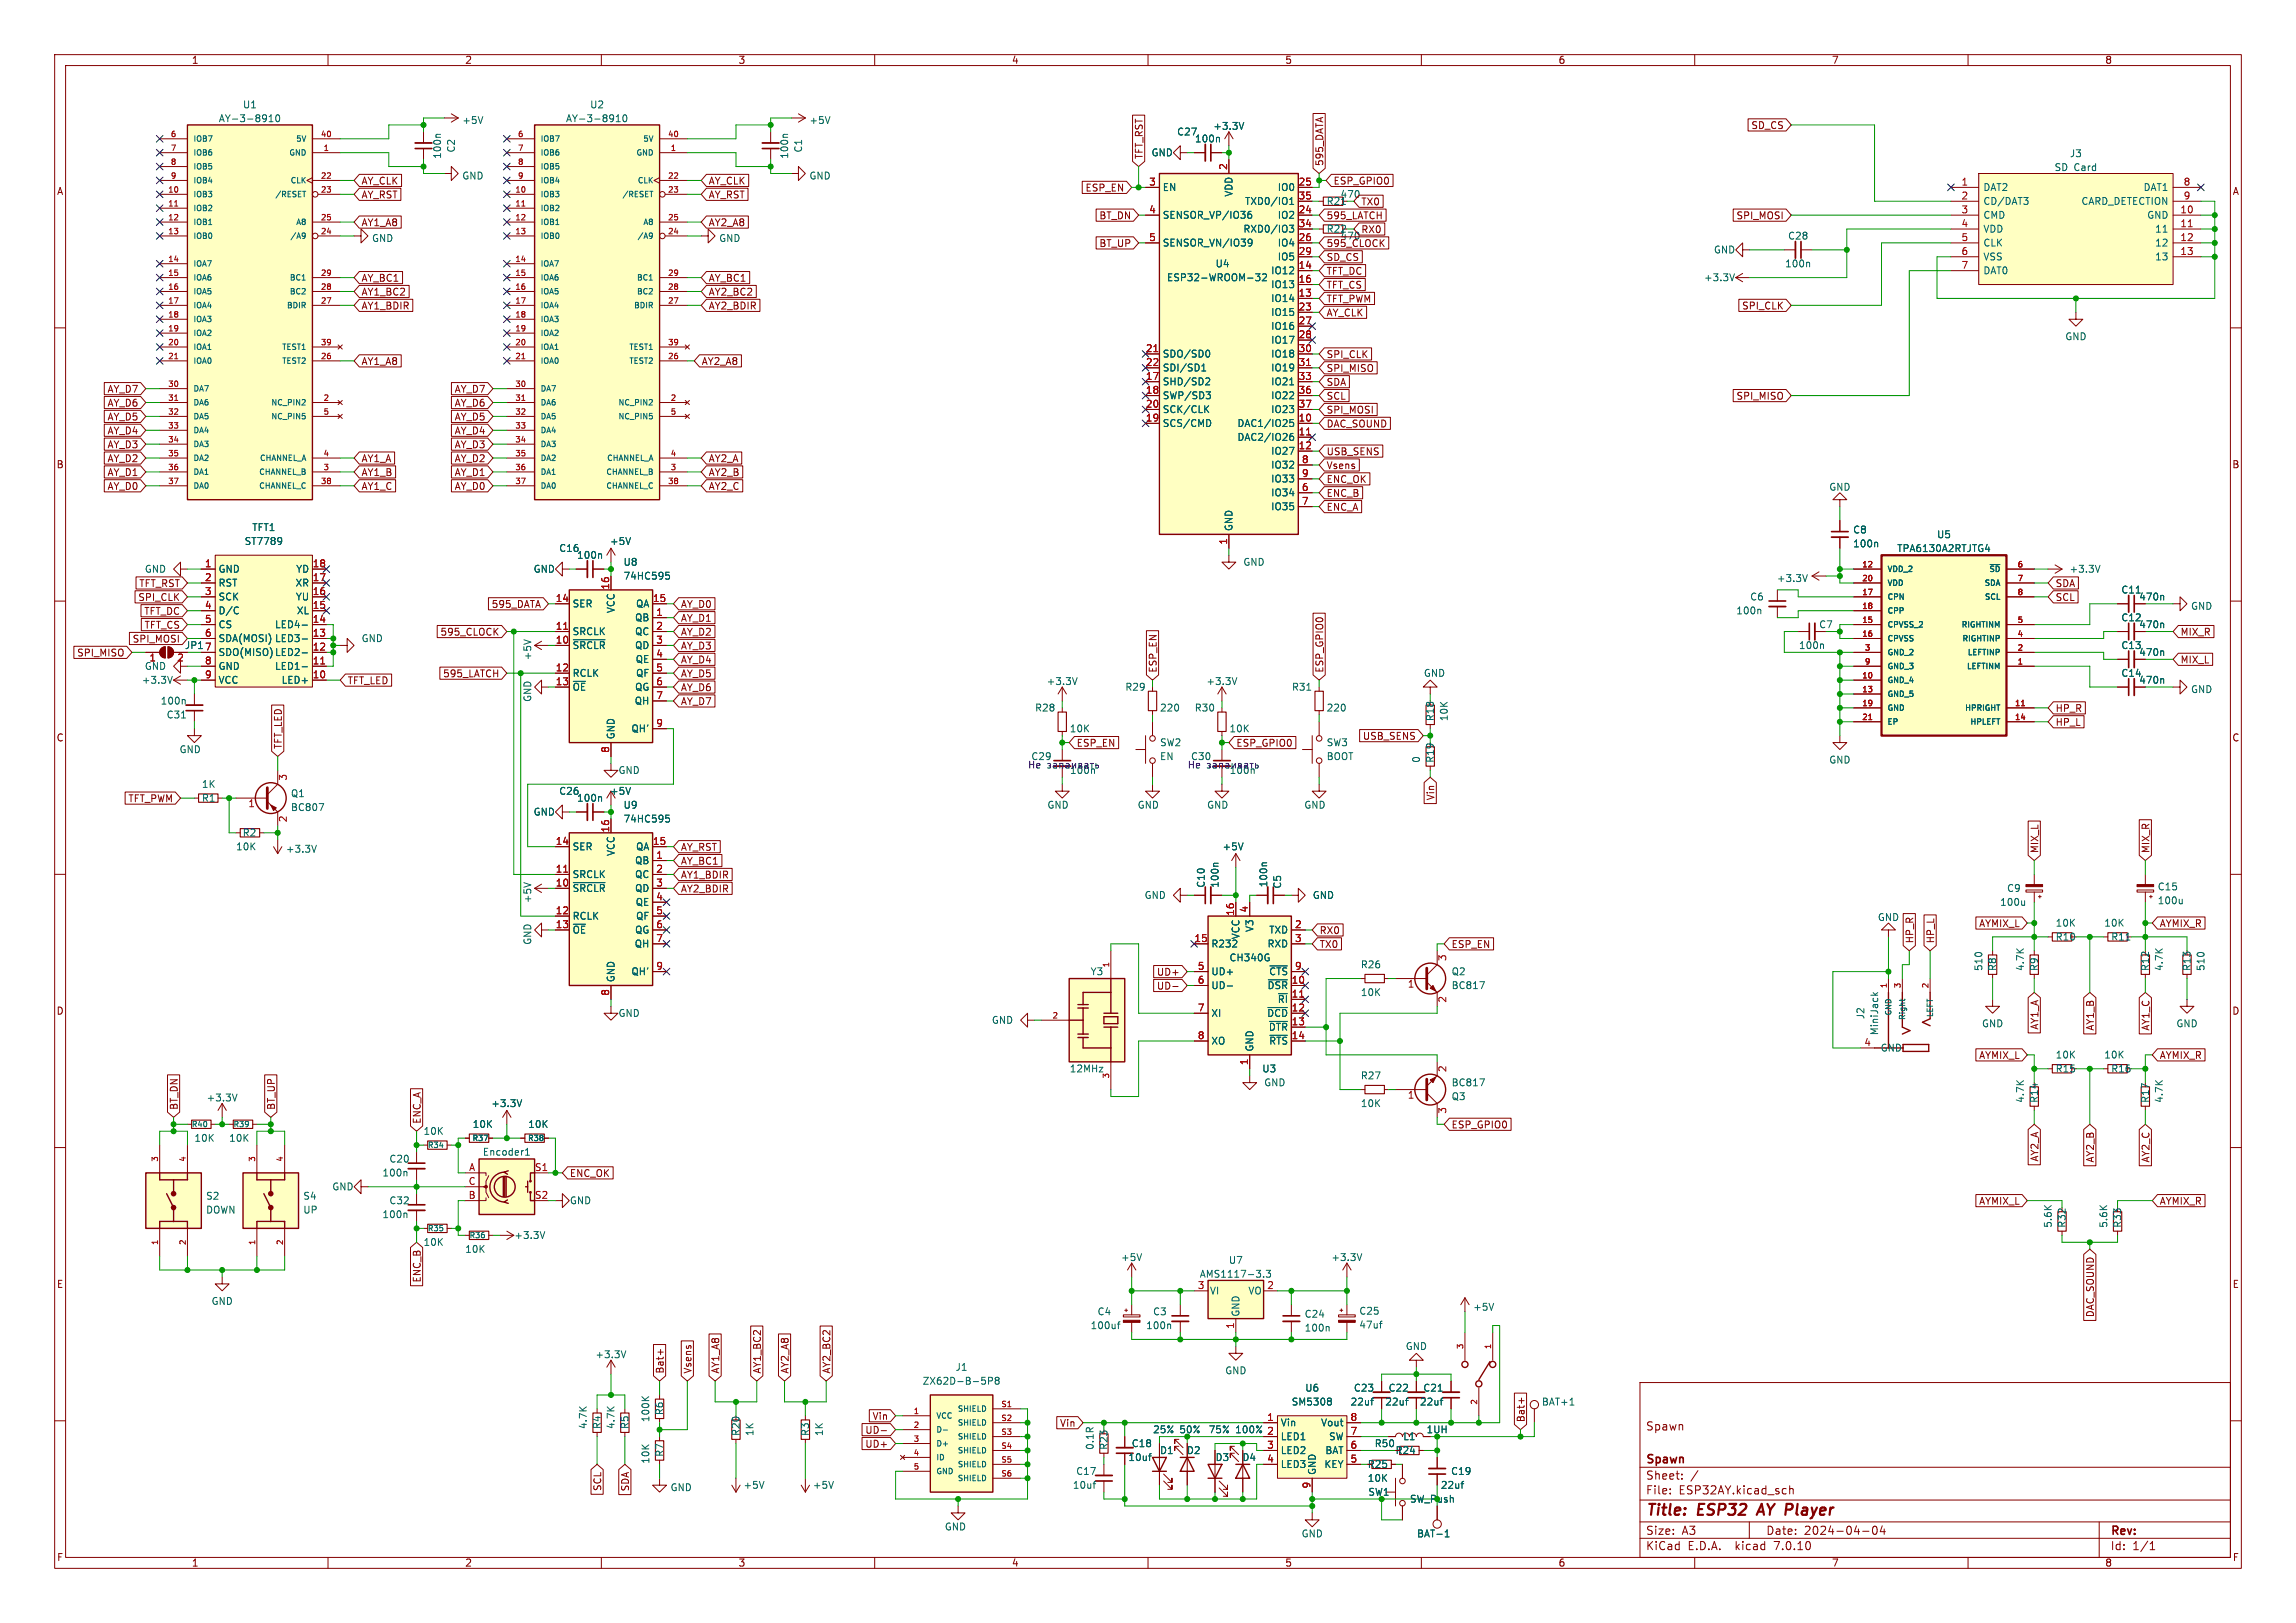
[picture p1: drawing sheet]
<svg xmlns="http://www.w3.org/2000/svg" width="420mm" height="297mm" viewBox="0 0 420 297" stroke-linecap="round" stroke-linejoin="round" font-family="sans-serif">
<defs><g id="words">
<g font-size="2.8" fill="#840000">
<text x="301" y="277.9">Title:</text>
<text x="310.6" y="277.9">ESP32</text>
<text x="322.5" y="277.9">AY Player</text>
</g>
<g font-size="2.1" fill="#840000">
<text x="301" y="262">Spawn</text>
<text x="301" y="268.2">Spawn</text>
<text x="301" y="273.7">File:</text>
<text x="301" y="271">Sheet:</text>
<text x="307.1" y="273.7">ESP32AY.kicad_sch</text>
<text x="301" y="281.1">Size:</text>
<text x="307.6" y="281.1">A3</text>
<text x="323" y="281.1">Date:</text>
<text x="330" y="281.1">2024-04-04</text>
<text x="386" y="281.3">Rev:</text>
<text x="301" y="283.9">KiCad</text>
<text x="308.7" y="283.9">E.D.A.</text>
<text x="317.6" y="283.9">kicad</text>
<text x="324.8" y="283.9">7.0.10</text>
<text x="386" y="283.9">Id:</text>
<text x="390.1" y="283.9">1/1</text>
</g>
<g font-size="1.8" fill="#840000">
<text x="35" y="11.9">1</text>
<text x="85" y="11.9">2</text>
<text x="135" y="11.9">3</text>
<text x="185" y="11.9">4</text>
<text x="235" y="11.9">5</text>
<text x="285" y="11.9">6</text>
<text x="335" y="11.9">7</text>
<text x="385" y="11.9">8</text>
<text x="320.3" y="23.8">SD_CS</text>
<text x="209.2" y="29.2" transform="rotate(-90 209.2 29.2)">TFT_RST</text>
<text x="10.3" y="35.9">A</text>
<text x="66" y="34">AY_CLK</text>
<text x="129.5" y="34">AY_CLK</text>
<text x="198.5" y="35.2">ESP_EN</text>
<text x="242.3" y="30.5" transform="rotate(-90 242.3 30.5)">595_DATA</text>
<text x="243.8" y="34">ESP_GPIO0</text>
<text x="408.3" y="35.9">A</text>
<text x="66" y="41.6">AY1_A8</text>
<text x="66" y="36.5">AY_RST</text>
<text x="129.5" y="36.5">AY_RST</text>
<text x="129.5" y="41.6">AY2_A8</text>
<text x="201" y="40.3">BT_DN</text>
<text x="242.6" y="40.3">595_LATCH</text>
<text x="248.9" y="37.8">TX0</text>
<text x="317.5" y="40.3">SPI_MOSI</text>
<text x="201" y="45.4">BT_UP</text>
<text x="242.6" y="45.4">595_CLOCK</text>
<text x="242.6" y="47.9">SD_CS</text>
<text x="245.1" y="44">470</text>
<text x="248.9" y="42.9">RX0</text>
<text x="66" y="51.8">AY_BC1</text>
<text x="129.5" y="51.8">AY_BC1</text>
<text x="242.6" y="50.5">TFT_DC</text>
<text x="242.6" y="53">TFT_CS</text>
<text x="66" y="56.8">AY1_BDIR</text>
<text x="66" y="54.3">AY1_BC2</text>
<text x="129.5" y="56.8">AY2_BDIR</text>
<text x="129.5" y="54.3">AY2_BC2</text>
<text x="242.6" y="58.1">AY_CLK</text>
<text x="242.6" y="55.6">TFT_PWM</text>
<text x="318.6" y="56.8">SPI_CLK</text>
<text x="242.6" y="65.7">SPI_CLK</text>
<text x="66" y="67">AY1_A8</text>
<text x="128.3" y="67">AY2_A8</text>
<text x="242.6" y="70.8">SDA</text>
<text x="242.6" y="68.3">SPI_MISO</text>
<text x="19.6" y="77.2">AY_D5</text>
<text x="19.6" y="72.1">AY_D7</text>
<text x="19.6" y="74.6">AY_D6</text>
<text x="83.1" y="74.6">AY_D6</text>
<text x="83.1" y="77.2">AY_D5</text>
<text x="83.1" y="72.1">AY_D7</text>
<text x="242.6" y="75.9">SPI_MOSI</text>
<text x="242.6" y="73.3">SCL</text>
<text x="317.5" y="73.3">SPI_MISO</text>
<text x="19.6" y="79.7">AY_D4</text>
<text x="19.6" y="82.2">AY_D3</text>
<text x="83.1" y="79.7">AY_D4</text>
<text x="83.1" y="82.2">AY_D3</text>
<text x="242.6" y="78.4">DAC_SOUND</text>
<text x="242.6" y="83.5">USB_SENS</text>
<text x="10.3" y="85.9">B</text>
<text x="19.6" y="89.9">AY_D0</text>
<text x="19.6" y="87.3">AY_D1</text>
<text x="19.6" y="84.8">AY_D2</text>
<text x="66" y="89.9">AY1_C</text>
<text x="66" y="84.8">AY1_A</text>
<text x="66" y="87.3">AY1_B</text>
<text x="83.1" y="89.9">AY_D0</text>
<text x="83.1" y="84.8">AY_D2</text>
<text x="83.1" y="87.3">AY_D1</text>
<text x="129.5" y="87.3">AY2_B</text>
<text x="129.5" y="89.9">AY2_C</text>
<text x="129.5" y="84.8">AY2_A</text>
<text x="242.6" y="88.6">ENC_OK</text>
<text x="242.6" y="86">Vsens</text>
<text x="408.2" y="85.9">B</text>
<text x="242.6" y="91.1">ENC_B</text>
<text x="242.6" y="93.7">ENC_A</text>
<text x="25.4" y="107.6">TFT_RST</text>
<text x="375.9" y="107.6">SDA</text>
<text x="25.2" y="110.2">SPI_CLK</text>
<text x="26.3" y="112.7">TFT_DC</text>
<text x="89.8" y="111.4">595_DATA</text>
<text x="124.5" y="111.4">AY_D0</text>
<text x="124.5" y="114">AY_D1</text>
<text x="375.9" y="110.2">SCL</text>
<text x="24.2" y="117.8">SPI_MOSI</text>
<text x="26.3" y="115.3">TFT_CS</text>
<text x="80.5" y="116.5">595_CLOCK</text>
<text x="124.5" y="119.1">AY_D3</text>
<text x="124.5" y="116.5">AY_D2</text>
<text x="398.8" y="116.5">MIX_R</text>
<text x="14" y="120.3">SPI_MISO</text>
<text x="63.5" y="125.4">TFT_LED</text>
<text x="81" y="124.1">595_LATCH</text>
<text x="124.5" y="121.6">AY_D4</text>
<text x="124.5" y="124.1">AY_D5</text>
<text x="211.8" y="123.2" transform="rotate(-90 211.8 123.2)">ESP_EN</text>
<text x="242.3" y="123.2" transform="rotate(-90 242.3 123.2)">ESP_GPIO0</text>
<text x="398.8" y="121.6">MIX_L</text>
<text x="124.5" y="126.7">AY_D6</text>
<text x="124.5" y="129.2">AY_D7</text>
<text x="375.9" y="130.5">HP_R</text>
<text x="10.3" y="135.9">C</text>
<text x="51.8" y="137.2" transform="rotate(-90 51.8 137.2)">TFT_LED</text>
<text x="196.8" y="136.8">ESP_EN</text>
<text x="226.1" y="136.8">ESP_GPIO0</text>
<text x="249.2" y="135.6">USB_SENS</text>
<text x="375.9" y="133">HP_L</text>
<text x="408.2" y="135.9">C</text>
<text x="23.4" y="147">TFT_PWM</text>
<text x="262.6" y="146.6" transform="rotate(-90 262.6 146.6)">Vin</text>
<text x="124.5" y="155.9">AY_RST</text>
<text x="124.5" y="158.4">AY_BC1</text>
<text x="124.5" y="161">AY1_BDIR</text>
<text x="373.1" y="156.2" transform="rotate(-90 373.1 156.2)">MIX_L</text>
<text x="393.4" y="156.2" transform="rotate(-90 393.4 156.2)">MIX_R</text>
<text x="124.5" y="163.5">AY2_BDIR</text>
<text x="241.3" y="171.1">RX0</text>
<text x="241.3" y="173.7">TX0</text>
<text x="265.4" y="173.7">ESP_EN</text>
<text x="350.2" y="172.7" transform="rotate(-90 350.2 172.7)">HP_R</text>
<text x="354" y="172.7" transform="rotate(-90 354 172.7)">HP_L</text>
<text x="361.9" y="169.9">AYMIX_L</text>
<text x="395" y="169.9">AYMIX_R</text>
<text x="211.5" y="178.8">UD+</text>
<text x="10.3" y="185.9">D</text>
<text x="211.5" y="181.3">UD-</text>
<text x="408.2" y="185.9">D</text>
<text x="373.1" y="188.5" transform="rotate(-90 373.1 188.5)">AY1_A</text>
<text x="383.2" y="188.7" transform="rotate(-90 383.2 188.7)">AY1_B</text>
<text x="393.4" y="188.7" transform="rotate(-90 393.4 188.7)">AY1_C</text>
<text x="361.9" y="194">AYMIX_L</text>
<text x="395" y="194">AYMIX_R</text>
<text x="32.7" y="203.2" transform="rotate(-90 32.7 203.2)">BT_DN</text>
<text x="50.5" y="203.2" transform="rotate(-90 50.5 203.2)">BT_UP</text>
<text x="77.2" y="205.7" transform="rotate(-90 77.2 205.7)">ENC_A</text>
<text x="265.4" y="206.7">ESP_GPIO0</text>
<text x="104.1" y="215.6">ENC_OK</text>
<text x="373.1" y="212.7" transform="rotate(-90 373.1 212.7)">AY2_A</text>
<text x="383.2" y="212.8" transform="rotate(-90 383.2 212.8)">AY2_B</text>
<text x="393.4" y="212.8" transform="rotate(-90 393.4 212.8)">AY2_C</text>
<text x="361.9" y="220.7">AYMIX_L</text>
<text x="395" y="220.7">AYMIX_R</text>
<text x="10.3" y="235.9">E</text>
<text x="77.2" y="234.8" transform="rotate(-90 77.2 234.8)">ENC_B</text>
<text x="408.3" y="235.9">E</text>
<text x="383.2" y="241.1" transform="rotate(-90 383.2 241.1)">DAC_SOUND</text>
<text x="121.6" y="251.5" transform="rotate(-90 121.6 251.5)">Bat+</text>
<text x="126.7" y="251.5" transform="rotate(-90 126.7 251.5)">Vsens</text>
<text x="131.8" y="251.5" transform="rotate(-90 131.8 251.5)">AY1_A8</text>
<text x="139.4" y="251.5" transform="rotate(-90 139.4 251.5)">AY1_BC2</text>
<text x="144.5" y="251.5" transform="rotate(-90 144.5 251.5)">AY2_A8</text>
<text x="152.1" y="251.5" transform="rotate(-90 152.1 251.5)">AY2_BC2</text>
<text x="158.2" y="262.6">UD-</text>
<text x="159.5" y="260">Vin</text>
<text x="193.8" y="261.3">Vin</text>
<text x="279.1" y="260.3" transform="rotate(-90 279.1 260.3)">Bat+</text>
<text x="158.2" y="265.1">UD+</text>
<text x="250.1" y="268.8">R25</text>
<text x="255.2" y="266.3">R24</text>
<text x="110.2" y="273" transform="rotate(-90 110.2 273)">SCL</text>
<text x="115.3" y="273" transform="rotate(-90 115.3 273)">SDA</text>
<text x="10.3" y="285.9">F</text>
<text x="35" y="286.9">1</text>
<text x="85" y="286.9">2</text>
<text x="135" y="286.9">3</text>
<text x="185" y="286.9">4</text>
<text x="235" y="286.9">5</text>
<text x="285" y="286.9">6</text>
<text x="335" y="286.9">7</text>
<text x="385" y="286.9">8</text>
<text x="408.3" y="285.9">F</text>
</g>
<g font-size="1.8" fill="#006464">
<text x="39.9" y="22.6">AY-3-8910</text>
<text x="44.3" y="20">U1</text>
<text x="84.5" y="22.9">+5V</text>
<text x="103.4" y="22.6">AY-3-8910</text>
<text x="107.8" y="20">U2</text>
<text x="148" y="22.9">+5V</text>
<text x="221.8" y="24">+3.3V</text>
<text x="80.9" y="29.2" transform="rotate(-90 80.9 29.2)">100n</text>
<text x="83.4" y="28" transform="rotate(-90 83.4 28)">C2</text>
<text x="144.4" y="29.2" transform="rotate(-90 144.4 29.2)">100n</text>
<text x="146.9" y="28" transform="rotate(-90 146.9 28)">C1</text>
<text x="210.5" y="28.8">GND</text>
<text x="215.2" y="25">C27</text>
<text x="218.5" y="26.3">100n</text>
<text x="378.5" y="29">J3</text>
<text x="84.5" y="33">GND</text>
<text x="148" y="33">GND</text>
<text x="212.6" y="35.2">EN</text>
<text x="233.6" y="35.2">IO0</text>
<text x="362.7" y="35.2">DAT2</text>
<text x="375.7" y="31.5">SD Card</text>
<text x="392" y="35.2">DAT1</text>
<text x="212.6" y="40.2">SENSOR_VP/IO36</text>
<text x="225.7" y="36.1" transform="rotate(-90 225.7 36.1)">VDD</text>
<text x="227.6" y="37.7">TXD0/IO1</text>
<text x="233.6" y="40.2">IO2</text>
<text x="242.6" y="37.7">R21</text>
<text x="362.7" y="37.7">CD/DAT3</text>
<text x="362.7" y="40.2">CMD</text>
<text x="380.6" y="37.7">CARD_DETECTION</text>
<text x="392.7" y="40.2">GND</text>
<text x="68" y="44.5">GND</text>
<text x="131.5" y="44.5">GND</text>
<text x="212.6" y="45.3">SENSOR_VN/IO39</text>
<text x="227.3" y="42.8">RXD0/IO3</text>
<text x="233.6" y="45.3">IO4</text>
<text x="233.6" y="47.9">IO5</text>
<text x="242.6" y="42.8">R22</text>
<text x="313.4" y="46.6">GND</text>
<text x="327" y="44">C28</text>
<text x="362.7" y="42.8">VDD</text>
<text x="362.7" y="45.3">CLK</text>
<text x="362.7" y="47.9">VSS</text>
<text x="394.1" y="42.8">11</text>
<text x="394.1" y="45.3">12</text>
<text x="394.1" y="47.9">13</text>
<text x="213.4" y="51.7">ESP32-WROOM-32</text>
<text x="222.3" y="49.1">U4</text>
<text x="232.4" y="50.4">IO12</text>
<text x="232.4" y="52.9">IO13</text>
<text x="311.6" y="51.7">+3.3V</text>
<text x="326.4" y="49.1">100n</text>
<text x="362.7" y="50.4">DAT0</text>
<text x="232.4" y="55.5">IO14</text>
<text x="232.4" y="58">IO15</text>
<text x="212.6" y="65.6">SDO/SD0</text>
<text x="232.4" y="60.6">IO16</text>
<text x="232.4" y="63.1">IO17</text>
<text x="232.4" y="65.6">IO18</text>
<text x="377.7" y="62.5">GND</text>
<text x="212.6" y="70.7">SHD/SD2</text>
<text x="212.6" y="68.2">SDI/SD1</text>
<text x="232.4" y="68.2">IO19</text>
<text x="232.4" y="70.7">IO21</text>
<text x="212.6" y="73.3">SWP/SD3</text>
<text x="212.6" y="75.8">SCK/CLK</text>
<text x="232.4" y="73.3">IO22</text>
<text x="232.4" y="75.8">IO23</text>
<text x="212.6" y="78.3">SCS/CMD</text>
<text x="226.3" y="78.3">DAC1/IO25</text>
<text x="226.3" y="80.9">DAC2/IO26</text>
<text x="232.4" y="83.4">IO27</text>
<text x="232.4" y="86">IO32</text>
<text x="232.4" y="88.5">IO33</text>
<text x="334.5" y="90">GND</text>
<text x="232.4" y="91">IO34</text>
<text x="232.4" y="93.6">IO35</text>
<text x="44.7" y="99.9">ST7789</text>
<text x="46" y="97.4">TFT1</text>
<text x="102.2" y="101.2">C16</text>
<text x="111.5" y="99.9">+5V</text>
<text x="225.7" y="97.3" transform="rotate(-90 225.7 97.3)">GND</text>
<text x="338.9" y="97.8">C8</text>
<text x="338.9" y="100.4">100n</text>
<text x="346.9" y="101.2">TPA6130A2RTJTG4</text>
<text x="354.2" y="98.7">U5</text>
<text x="26.4" y="105">GND</text>
<text x="39.9" y="105">GND</text>
<text x="39.9" y="107.5">RST</text>
<text x="54" y="107.5">XR</text>
<text x="54.1" y="105">YD</text>
<text x="97.5" y="105">GND</text>
<text x="105.5" y="102.5">100n</text>
<text x="114" y="103.7">U8</text>
<text x="114" y="106.3">74HC595</text>
<text x="227.3" y="103.7">GND</text>
<text x="324.9" y="106.7">+3.3V</text>
<text x="378.5" y="105">+3.3V</text>
<text x="39.9" y="110.1">SCK</text>
<text x="39.9" y="112.6">D/C</text>
<text x="54" y="110.1">YU</text>
<text x="54.2" y="112.6">XL</text>
<text x="104.6" y="111.4">SER</text>
<text x="112.6" y="112.3" transform="rotate(-90 112.6 112.3)">VCC</text>
<text x="116.1" y="113.9">QB</text>
<text x="116.2" y="111.4">QA</text>
<text x="317.5" y="112.6">100n</text>
<text x="320.1" y="110.1">C6</text>
<text x="387.9" y="108.8">C11</text>
<text x="387.9" y="113.9">C12</text>
<text x="391.2" y="110.1">470n</text>
<text x="400.7" y="111.8">GND</text>
<text x="33.7" y="119">JP1</text>
<text x="39.9" y="115.2">CS</text>
<text x="39.9" y="117.7">SDA(MOSI) LED3-</text>
<text x="50.2" y="115.2">LED4-</text>
<text x="66" y="117.7">GND</text>
<text x="104.6" y="119">~{SRCLR}</text>
<text x="104.6" y="116.4">SRCLK</text>
<text x="116.1" y="116.4">QC</text>
<text x="116.1" y="119">QD</text>
<text x="329" y="119">100n</text>
<text x="332.7" y="115.2">C7</text>
<text x="387.9" y="119">C13</text>
<text x="391.2" y="115.2">470n</text>
<text x="25.9" y="125.3">+3.3V</text>
<text x="26.4" y="122.8">GND</text>
<text x="39.9" y="120.2">SDO(MISO) LED2-</text>
<text x="39.9" y="122.8">GND</text>
<text x="39.9" y="125.3">VCC</text>
<text x="50.2" y="122.8">LED1-</text>
<text x="51.4" y="125.3">LED+</text>
<text x="97.4" y="120.9" transform="rotate(-90 97.4 120.9)">+5V</text>
<text x="104.6" y="124.1">RCLK</text>
<text x="116.2" y="121.5">QE</text>
<text x="116.2" y="124.1">QF</text>
<text x="191.4" y="125.6">+3.3V</text>
<text x="220.6" y="125.6">+3.3V</text>
<text x="260.4" y="124.1">GND</text>
<text x="387.9" y="124.1">C14</text>
<text x="391.2" y="120.2">470n</text>
<text x="391.2" y="125.3">470n</text>
<text x="29.3" y="129.1">100n</text>
<text x="30.4" y="131.7">C31</text>
<text x="97.4" y="128.5" transform="rotate(-90 97.4 128.5)">GND</text>
<text x="104.6" y="126.6">~{OE}</text>
<text x="116" y="129.1">QH</text>
<text x="116.1" y="126.6">QG</text>
<text x="189.2" y="130.4">R28</text>
<text x="205.7" y="126.6">R29</text>
<text x="212.1" y="130.4">220</text>
<text x="218.4" y="130.4">R30</text>
<text x="236.2" y="126.6">R31</text>
<text x="242.6" y="130.4">220</text>
<text x="400.7" y="127">GND</text>
<text x="112.6" y="135.4" transform="rotate(-90 112.6 135.4)">GND</text>
<text x="115.4" y="134.2">QH'</text>
<text x="195.6" y="134.2">10K</text>
<text x="212.1" y="136.8">SW2</text>
<text x="224.8" y="134.2">10K</text>
<text x="242.6" y="136.8">SW3</text>
<text x="262.5" y="132.1" transform="rotate(-90 262.5 132.1)">R18</text>
<text x="265" y="132.1" transform="rotate(-90 265 132.1)">10K</text>
<text x="32.7" y="138">GND</text>
<text x="113" y="141.8">GND</text>
<text x="212.1" y="139.3">EN</text>
<text x="242.6" y="139.3">BOOT</text>
<text x="259.9" y="139.7" transform="rotate(-90 259.9 139.7)">0</text>
<text x="262.5" y="139.7" transform="rotate(-90 262.5 139.7)">R19</text>
<text x="334.5" y="139.9">GND</text>
<text x="36.8" y="146.9">R1</text>
<text x="36.8" y="144.4">1K</text>
<text x="53.1" y="148.6">BC807</text>
<text x="53.1" y="146.1">Q1</text>
<text x="97.5" y="149.5">GND</text>
<text x="102.2" y="145.6">C26</text>
<text x="105.5" y="146.9">100n</text>
<text x="111.5" y="145.6">+5V</text>
<text x="114" y="148.2">U9</text>
<text x="191.5" y="148.2">GND</text>
<text x="208" y="148.2">GND</text>
<text x="220.7" y="148.2">GND</text>
<text x="238.5" y="148.2">GND</text>
<text x="43.1" y="155.8">10K</text>
<text x="44.3" y="153.3">R2</text>
<text x="104.6" y="155.8">SER</text>
<text x="114" y="150.7">74HC595</text>
<text x="116.2" y="155.8">QA</text>
<text x="223.5" y="155.8">+5V</text>
<text x="52.2" y="156.2">+3.3V</text>
<text x="104.6" y="160.9">SRCLK</text>
<text x="112.6" y="156.7" transform="rotate(-90 112.6 156.7)">VCC</text>
<text x="116.1" y="158.3">QB</text>
<text x="116.1" y="160.9">QC</text>
<text x="97.4" y="165.4" transform="rotate(-90 97.4 165.4)">+5V</text>
<text x="104.6" y="163.4">~{SRCLR}</text>
<text x="116.1" y="163.4">QD</text>
<text x="116.2" y="166">QE</text>
<text x="209.3" y="164.7">GND</text>
<text x="220.6" y="162.6" transform="rotate(-90 220.6 162.6)">C10</text>
<text x="223.1" y="162.6" transform="rotate(-90 223.1 162.6)">100n</text>
<text x="232" y="162.5" transform="rotate(-90 232 162.5)">100n</text>
<text x="234.5" y="162.7" transform="rotate(-90 234.5 162.7)">C5</text>
<text x="240" y="164.7">GND</text>
<text x="365.8" y="166">100u</text>
<text x="367" y="163.4">C9</text>
<text x="394.6" y="163.1">C15</text>
<text x="394.6" y="165.7">100u</text>
<text x="97.4" y="173" transform="rotate(-90 97.4 173)">GND</text>
<text x="104.6" y="168.5">RCLK</text>
<text x="104.6" y="171">~{OE}</text>
<text x="116" y="173.6">QH</text>
<text x="116.1" y="171">QG</text>
<text x="116.2" y="168.5">QF</text>
<text x="221.5" y="173.6">R232</text>
<text x="226.9" y="172" transform="rotate(-90 226.9 172)">VCC</text>
<text x="229.5" y="170.6" transform="rotate(-90 229.5 170.6)">V3</text>
<text x="231.8" y="173.6">RXD</text>
<text x="232.1" y="171">TXD</text>
<text x="343.4" y="168.7">GND</text>
<text x="375.9" y="172.3">R10</text>
<text x="375.9" y="169.8">10K</text>
<text x="384.8" y="169.8">10K</text>
<text x="386.1" y="172.3">R11</text>
<text x="112.6" y="179.8" transform="rotate(-90 112.6 179.8)">GND</text>
<text x="115.4" y="178.7">QH'</text>
<text x="199.4" y="178.7">Y3</text>
<text x="221.5" y="178.7">UD+</text>
<text x="224.8" y="176.1">CH340G</text>
<text x="232.1" y="178.7">~{CTS}</text>
<text x="248.8" y="177.4">R26</text>
<text x="265.4" y="178.7">Q2</text>
<text x="362.8" y="177.8" transform="rotate(-90 362.8 177.8)">510</text>
<text x="365.4" y="177.8" transform="rotate(-90 365.4 177.8)">R8</text>
<text x="370.4" y="177.8" transform="rotate(-90 370.4 177.8)">4.7K</text>
<text x="373" y="177.8" transform="rotate(-90 373 177.8)">R9</text>
<text x="393.3" y="177.8" transform="rotate(-90 393.3 177.8)">R12</text>
<text x="395.8" y="177.8" transform="rotate(-90 395.8 177.8)">4.7K</text>
<text x="400.9" y="177.8" transform="rotate(-90 400.9 177.8)">R13</text>
<text x="403.5" y="177.8" transform="rotate(-90 403.5 177.8)">510</text>
<text x="221.5" y="181.2">UD-</text>
<text x="231.8" y="181.2">~{DSR}</text>
<text x="233.6" y="183.7">~{RI}</text>
<text x="248.8" y="182.5">10K</text>
<text x="265.4" y="181.2">BC817</text>
<text x="113" y="186.3">GND</text>
<text x="181.3" y="187.6">GND</text>
<text x="221.5" y="186.3">XI</text>
<text x="221.5" y="191.4">XO</text>
<text x="231.7" y="186.3">~{DCD}</text>
<text x="232" y="188.8">~{DTR}</text>
<text x="232.1" y="191.4">~{RTS}</text>
<text x="341.2" y="186.6" transform="rotate(-90 341.2 186.6)">J2</text>
<text x="343.8" y="189.5" transform="rotate(-90 343.8 189.5)">MiniJack</text>
<text x="362.5" y="188.2">GND</text>
<text x="398" y="188.2">GND</text>
<text x="195.6" y="196.4">12MHz</text>
<text x="229.5" y="192.5" transform="rotate(-90 229.5 192.5)">GND</text>
<text x="230.8" y="196.4">U3</text>
<text x="248.8" y="197.7">R27</text>
<text x="343.9" y="192.6">GND</text>
<text x="375.9" y="196.4">R15</text>
<text x="375.9" y="193.9">10K</text>
<text x="384.8" y="193.9">10K</text>
<text x="386.1" y="196.4">R16</text>
<text x="37.7" y="201.8">+3.3V</text>
<text x="89.8" y="202.8">+3.3V</text>
<text x="231.1" y="199">GND</text>
<text x="248.8" y="202.8">10K</text>
<text x="265.4" y="201.5">Q3</text>
<text x="265.4" y="199">BC817</text>
<text x="370.4" y="201.9" transform="rotate(-90 370.4 201.9)">4.7K</text>
<text x="373" y="201.9" transform="rotate(-90 373 201.9)">R14</text>
<text x="393.3" y="201.9" transform="rotate(-90 393.3 201.9)">R17</text>
<text x="395.8" y="201.9" transform="rotate(-90 395.8 201.9)">4.7K</text>
<text x="35.5" y="209.1">10K</text>
<text x="41.8" y="209.1">10K</text>
<text x="77.4" y="207.9">10K</text>
<text x="86.4" y="206.6">10K</text>
<text x="96.5" y="206.6">10K</text>
<text x="69.9" y="215.5">100n</text>
<text x="71.1" y="213">C20</text>
<text x="88.2" y="211.7">Encoder1</text>
<text x="37.6" y="219.7">S2</text>
<text x="55.4" y="219.7">S4</text>
<text x="60.7" y="218">GND</text>
<text x="71.1" y="220.6">C32</text>
<text x="104.1" y="220.6">GND</text>
<text x="37.6" y="222.3">DOWN</text>
<text x="55.4" y="222.3">UP</text>
<text x="69.9" y="223.1">100n</text>
<text x="94" y="226.9">+3.3V</text>
<text x="375.5" y="224.8" transform="rotate(-90 375.5 224.8)">5.6K</text>
<text x="378.1" y="224.8" transform="rotate(-90 378.1 224.8)">R32</text>
<text x="385.7" y="224.8" transform="rotate(-90 385.7 224.8)">5.6K</text>
<text x="388.2" y="224.8" transform="rotate(-90 388.2 224.8)">R33</text>
<text x="77.4" y="228.2">10K</text>
<text x="85" y="229.5">10K</text>
<text x="205" y="231">+5V</text>
<text x="224.7" y="231.5">U7</text>
<text x="243.4" y="231">+3.3V</text>
<text x="38.6" y="239">GND</text>
<text x="219.4" y="234">AMS1117-3.3</text>
<text x="221.2" y="237.1">VI</text>
<text x="228.3" y="237.1">VO</text>
<text x="199.4" y="243.4">100uf</text>
<text x="200.7" y="240.9">C4</text>
<text x="209.6" y="243.4">100n</text>
<text x="210.8" y="240.9">C3</text>
<text x="226.9" y="241" transform="rotate(-90 226.9 241)">GND</text>
<text x="238.6" y="243.9">100n</text>
<text x="238.6" y="241.3">C24</text>
<text x="248.5" y="243.3">47uf</text>
<text x="248.5" y="240.8">C25</text>
<text x="269.4" y="240.1">+5V</text>
<text x="108.8" y="248.7">+3.3V</text>
<text x="174.7" y="251.1">J1</text>
<text x="224" y="251.7">GND</text>
<text x="257" y="247.2">GND</text>
<text x="168.7" y="253.6">ZX62D-B-5P8</text>
<text x="236.2" y="257.4">SM5308</text>
<text x="238.7" y="254.9">U6</text>
<text x="247" y="257.4">22uf</text>
<text x="247.6" y="254.9">C23</text>
<text x="253.3" y="257.4">22uf</text>
<text x="253.9" y="254.9">C22</text>
<text x="259.7" y="257.4">22uf</text>
<text x="260.3" y="254.9">C21</text>
<text x="282" y="257.4">BAT+1</text>
<text x="107.5" y="261.6" transform="rotate(-90 107.5 261.6)">4.7K</text>
<text x="110.1" y="261.6" transform="rotate(-90 110.1 261.6)">R4</text>
<text x="112.6" y="261.6" transform="rotate(-90 112.6 261.6)">4.7K</text>
<text x="115.2" y="261.6" transform="rotate(-90 115.2 261.6)">R5</text>
<text x="119" y="260.3" transform="rotate(-90 119 260.3)">100K</text>
<text x="121.5" y="259.1" transform="rotate(-90 121.5 259.1)">R6</text>
<text x="135.5" y="262.9" transform="rotate(-90 135.5 262.9)">R20</text>
<text x="138" y="262.9" transform="rotate(-90 138 262.9)">1K</text>
<text x="148.2" y="262.9" transform="rotate(-90 148.2 262.9)">R3</text>
<text x="150.7" y="262.9" transform="rotate(-90 150.7 262.9)">1K</text>
<text x="210.8" y="262.5">25%</text>
<text x="215.6" y="262.5">50%</text>
<text x="221" y="262.5">75%</text>
<text x="225.8" y="262.5">100%</text>
<text x="234.2" y="261.2">Vin</text>
<text x="234.2" y="263.8">LED1</text>
<text x="241.6" y="261.2">Vout</text>
<text x="243" y="263.8">SW</text>
<text x="256.6" y="263.8">L1</text>
<text x="260.9" y="262.5">1UH</text>
<text x="119" y="268" transform="rotate(-90 119 268)">10K</text>
<text x="121.5" y="266.7" transform="rotate(-90 121.5 266.7)">R7</text>
<text x="200.3" y="265.4" transform="rotate(-90 200.3 265.4)">0.1R</text>
<text x="202.8" y="265.4" transform="rotate(-90 202.8 265.4)">R23</text>
<text x="206.3" y="267.6">10uf</text>
<text x="206.9" y="265">C18</text>
<text x="212.1" y="266.3">D1</text>
<text x="217" y="266.3">D2</text>
<text x="222.3" y="267.6">D3</text>
<text x="227.2" y="267.6">D4</text>
<text x="234.2" y="266.3">LED2</text>
<text x="234.2" y="268.8">LED3</text>
<text x="242.2" y="268.8">KEY</text>
<text x="242.3" y="266.3">BAT</text>
<text x="251.4" y="265">R50</text>
<text x="122.6" y="273.1">GND</text>
<text x="135.9" y="272.6">+5V</text>
<text x="148.6" y="272.6">+5V</text>
<text x="196.2" y="272.6">10uf</text>
<text x="196.8" y="270.1">C17</text>
<text x="240.9" y="270" transform="rotate(-90 240.9 270)">GND</text>
<text x="250.1" y="271.4">10K</text>
<text x="250.2" y="273.9">SW1</text>
<text x="263.5" y="272.6">22uf</text>
<text x="265.3" y="270.1">C19</text>
<text x="172.7" y="280.3">GND</text>
<text x="238" y="281.5">GND</text>
<text x="259.1" y="281.5">BAT-1</text>
</g>
<g font-size="1.8" fill="#a90000">
<text x="210.1" y="34">3</text>
<text x="224.5" y="31.2" transform="rotate(-90 224.5 31.2)">2</text>
<text x="237.4" y="34">25</text>
<text x="358.7" y="34">1</text>
<text x="399.3" y="34">8</text>
<text x="210.1" y="39.1">4</text>
<text x="237.4" y="39.1">24</text>
<text x="237.4" y="41.7">34</text>
<text x="237.4" y="36.6">35</text>
<text x="358.7" y="36.6">2</text>
<text x="358.7" y="39.1">3</text>
<text x="358.7" y="41.7">4</text>
<text x="398.7" y="39.1">10</text>
<text x="398.7" y="41.7">11</text>
<text x="399.3" y="36.6">9</text>
<text x="210.1" y="44.2">5</text>
<text x="237.4" y="44.2">26</text>
<text x="237.4" y="46.7">29</text>
<text x="358.7" y="44.2">5</text>
<text x="358.7" y="46.7">6</text>
<text x="398.7" y="44.2">12</text>
<text x="398.7" y="46.7">13</text>
<text x="237.4" y="49.3">14</text>
<text x="237.4" y="51.8">16</text>
<text x="358.7" y="49.3">7</text>
<text x="237.4" y="54.4">13</text>
<text x="237.4" y="56.9">23</text>
<text x="237.4" y="59.4">27</text>
<text x="209.5" y="64.5">21</text>
<text x="237.4" y="62">28</text>
<text x="237.4" y="64.5">30</text>
<text x="209.5" y="69.6">17</text>
<text x="209.5" y="67.1">22</text>
<text x="237.4" y="67.1">31</text>
<text x="237.4" y="69.6">33</text>
<text x="209.5" y="72.1">18</text>
<text x="209.5" y="77.2">19</text>
<text x="209.5" y="74.7">20</text>
<text x="237.4" y="77.2">10</text>
<text x="237.4" y="72.1">36</text>
<text x="237.4" y="74.7">37</text>
<text x="237.4" y="79.8">11</text>
<text x="237.4" y="82.3">12</text>
<text x="238.1" y="89.9">6</text>
<text x="238.1" y="84.8">8</text>
<text x="238.1" y="87.4">9</text>
<text x="238.1" y="92.5">7</text>
<text x="224.5" y="99.8" transform="rotate(-90 224.5 99.8)">1</text>
<text x="37.4" y="103.9">1</text>
<text x="37.4" y="106.4">2</text>
<text x="57.1" y="106.4">17</text>
<text x="57.1" y="103.9">18</text>
<text x="111.5" y="108" transform="rotate(-90 111.5 108)">16</text>
<text x="37.4" y="109">3</text>
<text x="37.4" y="111.5">4</text>
<text x="57.1" y="111.5">15</text>
<text x="57.1" y="109">16</text>
<text x="101.6" y="110.2">14</text>
<text x="119.3" y="110.2">15</text>
<text x="119.9" y="112.8">1</text>
<text x="37.4" y="114">5</text>
<text x="37.4" y="116.6">6</text>
<text x="37.4" y="119.1">7</text>
<text x="57.1" y="119.1">12</text>
<text x="57.1" y="116.6">13</text>
<text x="57.1" y="114">14</text>
<text x="101.6" y="117.9">10</text>
<text x="101.6" y="115.3">11</text>
<text x="119.9" y="115.3">2</text>
<text x="119.9" y="117.9">3</text>
<text x="27.2" y="121.4">1</text>
<text x="32.3" y="121.4">2</text>
<text x="37.4" y="121.7">8</text>
<text x="37.4" y="124.2">9</text>
<text x="57.1" y="124.2">10</text>
<text x="57.1" y="121.7">11</text>
<text x="101.6" y="122.9">12</text>
<text x="101.6" y="125.5">13</text>
<text x="119.9" y="120.4">4</text>
<text x="119.9" y="122.9">5</text>
<text x="119.9" y="125.5">6</text>
<text x="119.9" y="128">7</text>
<text x="111.5" y="137.9" transform="rotate(-90 111.5 137.9)">8</text>
<text x="119.9" y="133.1">9</text>
<text x="52.8" y="142.9" transform="rotate(-90 52.8 142.9)">3</text>
<text x="45.3" y="148">1</text>
<text x="52.8" y="150.6" transform="rotate(-90 52.8 150.6)">2</text>
<text x="101.6" y="154.7">14</text>
<text x="111.5" y="152.4" transform="rotate(-90 111.5 152.4)">16</text>
<text x="119.3" y="154.7">15</text>
<text x="101.6" y="159.8">11</text>
<text x="119.9" y="157.2">1</text>
<text x="119.9" y="159.8">2</text>
<text x="101.6" y="162.3">10</text>
<text x="101.6" y="167.4">12</text>
<text x="119.9" y="162.3">3</text>
<text x="119.9" y="164.8">4</text>
<text x="119.9" y="167.4">5</text>
<text x="225.8" y="167.7" transform="rotate(-90 225.8 167.7)">16</text>
<text x="228.3" y="167.1" transform="rotate(-90 228.3 167.1)">4</text>
<text x="101.6" y="169.9">13</text>
<text x="119.9" y="169.9">6</text>
<text x="119.9" y="172.5">7</text>
<text x="218.4" y="172.5">15</text>
<text x="236.8" y="169.9">2</text>
<text x="236.8" y="172.5">3</text>
<text x="119.9" y="177.5">9</text>
<text x="219" y="177.5">5</text>
<text x="236.8" y="177.5">9</text>
<text x="264.9" y="176" transform="rotate(-90 264.9 176)">3</text>
<text x="111.5" y="182.3" transform="rotate(-90 111.5 182.3)">8</text>
<text x="219" y="180.1">6</text>
<text x="219" y="185.2">7</text>
<text x="236.2" y="180.1">10</text>
<text x="236.2" y="182.6">11</text>
<text x="236.2" y="185.2">12</text>
<text x="257.4" y="181.1">1</text>
<text x="264.9" y="183.6" transform="rotate(-90 264.9 183.6)">2</text>
<text x="219" y="190.2">8</text>
<text x="236.2" y="187.7">13</text>
<text x="236.2" y="190.2">14</text>
<text x="340.9" y="191.5">4</text>
<text x="228.3" y="195" transform="rotate(-90 228.3 195)">1</text>
<text x="264.9" y="196.3" transform="rotate(-90 264.9 196.3)">2</text>
<text x="257.4" y="201.4">1</text>
<text x="264.9" y="203.9" transform="rotate(-90 264.9 203.9)">3</text>
<text x="85.7" y="214.4">A</text>
<text x="97.7" y="214.4">S1</text>
<text x="85.6" y="219.5">B</text>
<text x="85.6" y="216.9">C</text>
<text x="97.7" y="219.5">S2</text>
<text x="219" y="236">3</text>
<text x="231.7" y="236">2</text>
<text x="225.8" y="243.3" transform="rotate(-90 225.8 243.3)">1</text>
<text x="231.7" y="260.1">1</text>
<text x="231.7" y="262.6">2</text>
<text x="246.9" y="262.6">7</text>
<text x="246.9" y="260.1">8</text>
<text x="231.7" y="265.2">3</text>
<text x="231.7" y="267.7">4</text>
<text x="246.9" y="267.7">5</text>
<text x="246.9" y="265.2">6</text>
<text x="239.8" y="272.5" transform="rotate(-90 239.8 272.5)">9</text>
</g>
<g font-size="1.8" fill="#009600">
<text x="245.1" y="36.4">470</text>
<text x="257.8" y="275.2">SW_Push</text>
</g>
<g font-size="1.8" fill="#0000c2">
<text x="188.6" y="139.3">C29</text>
<text x="195.6" y="141.8">100n</text>
<text x="217.8" y="139.3">C30</text>
<text x="224.8" y="141.8">100n</text>
</g>
<g font-size="1.4" fill="#a90000">
<text x="31.1" y="25.1">6</text>
<text x="31.1" y="27.7">7</text>
<text x="58.6" y="25.1">40</text>
<text x="59.1" y="27.7">1</text>
<text x="94.6" y="25.1">6</text>
<text x="94.6" y="27.7">7</text>
<text x="122.1" y="25.1">40</text>
<text x="122.6" y="27.7">1</text>
<text x="30.7" y="35.3">10</text>
<text x="31.1" y="30.2">8</text>
<text x="31.1" y="32.8">9</text>
<text x="58.6" y="32.8">22</text>
<text x="58.6" y="35.3">23</text>
<text x="94.2" y="35.3">10</text>
<text x="94.6" y="30.2">8</text>
<text x="94.6" y="32.8">9</text>
<text x="122.1" y="32.8">22</text>
<text x="122.1" y="35.3">23</text>
<text x="30.7" y="37.8">11</text>
<text x="30.7" y="40.4">12</text>
<text x="58.6" y="40.4">25</text>
<text x="94.2" y="37.8">11</text>
<text x="94.2" y="40.4">12</text>
<text x="122.1" y="40.4">25</text>
<text x="30.7" y="42.9">13</text>
<text x="58.6" y="42.9">24</text>
<text x="94.2" y="42.9">13</text>
<text x="122.1" y="42.9">24</text>
<text x="30.7" y="48">14</text>
<text x="30.7" y="50.5">15</text>
<text x="30.7" y="53.1">16</text>
<text x="58.6" y="53.1">28</text>
<text x="58.6" y="50.5">29</text>
<text x="94.2" y="48">14</text>
<text x="94.2" y="50.5">15</text>
<text x="94.2" y="53.1">16</text>
<text x="122.1" y="53.1">28</text>
<text x="122.1" y="50.5">29</text>
<text x="30.7" y="55.6">17</text>
<text x="30.7" y="58.2">18</text>
<text x="58.6" y="55.6">27</text>
<text x="94.2" y="55.6">17</text>
<text x="94.2" y="58.2">18</text>
<text x="122.1" y="55.6">27</text>
<text x="30.7" y="60.7">19</text>
<text x="30.7" y="63.2">20</text>
<text x="30.7" y="65.8">21</text>
<text x="58.6" y="63.2">39</text>
<text x="58.6" y="65.8">26</text>
<text x="94.2" y="60.7">19</text>
<text x="94.2" y="63.2">20</text>
<text x="94.2" y="65.8">21</text>
<text x="122.1" y="63.2">39</text>
<text x="122.1" y="65.8">26</text>
<text x="30.7" y="70.9">30</text>
<text x="94.2" y="70.9">30</text>
<text x="30.7" y="73.4">31</text>
<text x="30.7" y="75.9">32</text>
<text x="59.1" y="73.4">2</text>
<text x="59.1" y="75.9">5</text>
<text x="94.2" y="73.4">31</text>
<text x="94.2" y="75.9">32</text>
<text x="122.6" y="73.4">2</text>
<text x="122.6" y="75.9">5</text>
<text x="30.7" y="78.5">33</text>
<text x="30.7" y="81">34</text>
<text x="30.7" y="83.6">35</text>
<text x="59.1" y="83.6">4</text>
<text x="94.2" y="78.5">33</text>
<text x="94.2" y="81">34</text>
<text x="94.2" y="83.6">35</text>
<text x="122.6" y="83.6">4</text>
<text x="30.7" y="86.1">36</text>
<text x="30.7" y="88.6">37</text>
<text x="58.6" y="88.6">38</text>
<text x="59.1" y="86.1">3</text>
<text x="94.2" y="86.1">36</text>
<text x="94.2" y="88.6">37</text>
<text x="122.1" y="88.6">38</text>
<text x="122.6" y="86.1">3</text>
<text x="340.5" y="103.9">12</text>
<text x="340.5" y="106.4">20</text>
<text x="369" y="103.9">6</text>
<text x="369" y="106.4">7</text>
<text x="340.5" y="109">17</text>
<text x="340.5" y="111.5">18</text>
<text x="369" y="109">8</text>
<text x="340.5" y="114">15</text>
<text x="340.5" y="116.6">16</text>
<text x="341" y="119.1">3</text>
<text x="369" y="119.1">2</text>
<text x="369" y="116.6">4</text>
<text x="369" y="114">5</text>
<text x="340.5" y="124.2">10</text>
<text x="341" y="121.7">9</text>
<text x="369" y="121.7">1</text>
<text x="340.5" y="126.7">13</text>
<text x="340.5" y="129.3">19</text>
<text x="340.5" y="131.8">21</text>
<text x="368.5" y="129.3">11</text>
<text x="368.5" y="131.8">14</text>
<text x="202.9" y="177.1" transform="rotate(-90 202.9 177.1)">1</text>
<text x="345.2" y="181" transform="rotate(-90 345.2 181)">1</text>
<text x="347.7" y="181" transform="rotate(-90 347.7 181)">3</text>
<text x="352.8" y="181" transform="rotate(-90 352.8 181)">2</text>
<text x="192.4" y="186.4">2</text>
<text x="202.9" y="197.5" transform="rotate(-90 202.9 197.5)">3</text>
<text x="29" y="212.7" transform="rotate(-90 29 212.7)">3</text>
<text x="34" y="212.7" transform="rotate(-90 34 212.7)">4</text>
<text x="46.7" y="212.7" transform="rotate(-90 46.7 212.7)">3</text>
<text x="51.8" y="212.7" transform="rotate(-90 51.8 212.7)">4</text>
<text x="29" y="227.9" transform="rotate(-90 29 227.9)">1</text>
<text x="34" y="227.9" transform="rotate(-90 34 227.9)">2</text>
<text x="46.7" y="227.9" transform="rotate(-90 46.7 227.9)">1</text>
<text x="51.8" y="227.9" transform="rotate(-90 51.8 227.9)">2</text>
<text x="267.7" y="247" transform="rotate(-90 267.7 247)">3</text>
<text x="272.8" y="247" transform="rotate(-90 272.8 247)">1</text>
<text x="183.1" y="257.6">S1</text>
<text x="270.3" y="257.2" transform="rotate(-90 270.3 257.2)">2</text>
<text x="167" y="258.8">1</text>
<text x="167" y="261.4">2</text>
<text x="167" y="263.9">3</text>
<text x="183.1" y="260.1">S2</text>
<text x="183.1" y="262.6">S3</text>
<text x="167" y="266.4">4</text>
<text x="167" y="269">5</text>
<text x="183.1" y="265.2">S4</text>
<text x="183.1" y="267.7">S5</text>
<text x="183.1" y="270.3">S6</text>
</g>
<g font-size="1.4" fill="#006464">
<text x="35.3" y="26.1">IOB7</text>
<text x="35.3" y="28.7">IOB6</text>
<text x="52.8" y="28.7">GND</text>
<text x="54" y="26.1">5V</text>
<text x="98.8" y="26.1">IOB7</text>
<text x="98.8" y="28.7">IOB6</text>
<text x="116.3" y="28.7">GND</text>
<text x="117.5" y="26.1">5V</text>
<text x="35.3" y="31.2">IOB5</text>
<text x="35.3" y="33.8">IOB4</text>
<text x="53" y="33.8">CLK</text>
<text x="98.8" y="31.2">IOB5</text>
<text x="98.8" y="33.8">IOB4</text>
<text x="116.5" y="33.8">CLK</text>
<text x="35.3" y="36.3">IOB3</text>
<text x="35.3" y="38.8">IOB2</text>
<text x="35.3" y="41.4">IOB1</text>
<text x="50.2" y="36.3">/RESET</text>
<text x="54" y="41.4">A8</text>
<text x="98.8" y="36.3">IOB3</text>
<text x="98.8" y="38.8">IOB2</text>
<text x="98.8" y="41.4">IOB1</text>
<text x="113.7" y="36.3">/RESET</text>
<text x="117.5" y="41.4">A8</text>
<text x="35.3" y="43.9">IOB0</text>
<text x="53" y="43.9">/A9</text>
<text x="98.8" y="43.9">IOB0</text>
<text x="116.5" y="43.9">/A9</text>
<text x="35.3" y="49">IOA7</text>
<text x="35.3" y="51.5">IOA6</text>
<text x="52.9" y="51.5">BC1</text>
<text x="98.8" y="49">IOA7</text>
<text x="98.8" y="51.5">IOA6</text>
<text x="116.4" y="51.5">BC1</text>
<text x="35.3" y="54.1">IOA5</text>
<text x="35.3" y="56.6">IOA4</text>
<text x="35.3" y="59.2">IOA3</text>
<text x="52.3" y="56.6">BDIR</text>
<text x="52.9" y="54.1">BC2</text>
<text x="98.8" y="54.1">IOA5</text>
<text x="98.8" y="56.6">IOA4</text>
<text x="98.8" y="59.2">IOA3</text>
<text x="115.8" y="56.6">BDIR</text>
<text x="116.4" y="54.1">BC2</text>
<text x="35.3" y="61.7">IOA2</text>
<text x="35.3" y="64.2">IOA1</text>
<text x="51.5" y="64.2">TEST1</text>
<text x="98.8" y="61.7">IOA2</text>
<text x="98.8" y="64.2">IOA1</text>
<text x="115" y="64.2">TEST1</text>
<text x="35.3" y="66.8">IOA0</text>
<text x="35.3" y="71.9">DA7</text>
<text x="51.5" y="66.8">TEST2</text>
<text x="98.8" y="66.8">IOA0</text>
<text x="98.8" y="71.9">DA7</text>
<text x="115" y="66.8">TEST2</text>
<text x="35.3" y="74.4">DA6</text>
<text x="35.3" y="76.9">DA5</text>
<text x="49.5" y="74.4">NC_PIN2</text>
<text x="49.5" y="76.9">NC_PIN5</text>
<text x="98.8" y="74.4">DA6</text>
<text x="98.8" y="76.9">DA5</text>
<text x="113" y="74.4">NC_PIN2</text>
<text x="113" y="76.9">NC_PIN5</text>
<text x="35.3" y="79.5">DA4</text>
<text x="35.3" y="82">DA3</text>
<text x="98.8" y="79.5">DA4</text>
<text x="98.8" y="82">DA3</text>
<text x="35.3" y="84.6">DA2</text>
<text x="35.3" y="87.1">DA1</text>
<text x="35.3" y="89.6">DA0</text>
<text x="47.3" y="87.1">CHANNEL_B</text>
<text x="47.3" y="89.6">CHANNEL_C</text>
<text x="47.4" y="84.6">CHANNEL_A</text>
<text x="98.8" y="84.6">DA2</text>
<text x="98.8" y="87.1">DA1</text>
<text x="98.8" y="89.6">DA0</text>
<text x="110.8" y="87.1">CHANNEL_B</text>
<text x="110.8" y="89.6">CHANNEL_C</text>
<text x="110.9" y="84.6">CHANNEL_A</text>
<text x="345.2" y="104.9">VDD_2</text>
<text x="345.2" y="107.4">VDD</text>
<text x="362.9" y="107.4">SDA</text>
<text x="363.8" y="104.9">~{SD}</text>
<text x="345.2" y="110">CPN</text>
<text x="345.2" y="112.5">CPP</text>
<text x="363" y="110">SCL</text>
<text x="345.2" y="115">CPVSS_2</text>
<text x="345.2" y="117.6">CPVSS</text>
<text x="358.7" y="115">RIGHTINM</text>
<text x="358.8" y="117.6">RIGHTINP</text>
<text x="345.2" y="125.2">GND_4</text>
<text x="345.2" y="120.1">GND_2</text>
<text x="345.2" y="122.7">GND_3</text>
<text x="359.7" y="122.7">LEFTINM</text>
<text x="359.8" y="120.1">LEFTINP</text>
<text x="345.2" y="127.7">GND_5</text>
<text x="345.2" y="130.3">GND</text>
<text x="359.3" y="130.3">HPRIGHT</text>
<text x="345.2" y="132.8">EP</text>
<text x="360.3" y="132.8">HPLEFT</text>
<text x="346.2" y="186" transform="rotate(-90 346.2 186)">GND</text>
<text x="348.7" y="186.8" transform="rotate(-90 348.7 186.8)">Right</text>
<text x="353.8" y="186.3" transform="rotate(-90 353.8 186.3)">LEFT</text>
<text x="35" y="206.5">R40</text>
<text x="42.6" y="206.5">R39</text>
<text x="86.3" y="209">R37</text>
<text x="96.5" y="209">R38</text>
<text x="78.2" y="210.3">R34</text>
<text x="78.2" y="225.5">R35</text>
<text x="85.8" y="226.8">R36</text>
<text x="171.2" y="259.8">VCC</text>
<text x="171.2" y="262.4">D-</text>
<text x="175.1" y="258.5">SHIELD</text>
<text x="175.1" y="261.1">SHIELD</text>
<text x="175.1" y="263.6">SHIELD</text>
<text x="171.2" y="264.9">D+</text>
<text x="171.2" y="267.4">ID</text>
<text x="171.2" y="270">GND</text>
<text x="175.1" y="266.2">SHIELD</text>
<text x="175.1" y="268.7">SHIELD</text>
<text x="175.1" y="271.2">SHIELD</text>
</g>
</g></defs>
<g fill="none" stroke="#840000" stroke-width=".18">
<path d="M10 10h400v277h-400zM12 12h396v273h-396zM60 10v2M110 10v2M160 10v2M210 10v2M260 10v2M310 10v2M360 10v2M29.2 27.9h5.1M29.2 35.6h5.1M29.2 38.1h5.1"/>
<path d="M29.2 33h5.1M29.2 25.4h5.1M29.2 30.5h5.1M57.1 32.5l-1 .5 1 .5M57.1 27.9h5.1M57.1 33h5.1M57.1 25.4h5.1M58.2 35.6h4M77.5 24.1v2.1M77.5 27.2v2M81.3 31.8h1.2v-1.3l1.3 1.3-1.3 1.2v-1.2M81.3 21.6h2.5"/>
<path d="M82.5 20.8l1.3 .8M83.8 21.6l-1.3 .8M209.5 39.4h2.6M209.5 34.3h2.6M215.9 27.9v-1.2l-1.3 1.2 1.3 1.3v-1.3h1.3M218.4 27.9h2.1M221.5 27.9h2M224.8 24.1l-.8 1.3M224.8 24.1v2.6M224.8 29.2v2.6M224.8 24.1l.8 1.3M237.5 39.4h2.5"/>
<path d="M237.5 34.3h2.5M237.5 36.8h2.5M241.3 36.8h.8M10 60h2M29.2 40.6h5.1M29.2 43.2h5.1M29.2 48.3h5.1M29.2 50.8h5.1M29.2 53.3h5.1M29.2 55.9h5.1M29.2 58.4h5.1M57.1 40.6h5.1"/>
<path d="M57.1 50.8h5.1M57.1 53.3h5.1M57.1 55.9h5.1M58.2 43.2h4M64.8 43.2h1.2v-1.3l1.3 1.3-1.3 1.3v-1.3M209.5 44.5h2.6M237.5 54.6h2.5M237.5 49.5h2.5M237.5 52.1h2.5M237.5 57.2h2.5M237.5 44.5h2.5M237.5 59.7h2.5"/>
<path d="M237.5 47h2.5M237.5 41.9h2.5M241.3 41.9h.8M245.6 41.9h.8M317.5 50.8h2.5M317.5 50.8l1.3 .8M318.8 45.7v-1.2l-1.3 1.2 1.3 1.3v-1.3h1.2M318.8 50l-1.3 .8M326.4 45.7h2M329.4 45.7h2.1M408 60h2M29.2 61h5.1"/>
<path d="M29.2 73.7h5.1M29.2 63.5h5.1M29.2 66h5.1M29.2 71.1h5.1M29.2 76.2h5.1M29.2 78.7h5.1M57.1 73.7h5.1M57.1 63.5h5.1M57.1 66h5.1M57.1 76.2h5.1M61.8 73.3l.8 .7M61.8 63.1l.8 .8"/>
<path d="M61.8 75.8l.8 .8M62.6 73.3l-.8 .7M62.6 63.1l-.8 .8M62.6 75.8l-.8 .8M209.5 77.5h2.6M209.5 69.9h2.6M209.5 72.4h2.6M209.5 74.9h2.6M209.5 64.8h2.6M209.5 67.3h2.6M237.5 77.5h2.5M237.5 69.9h2.5"/>
<path d="M237.5 72.4h2.5M237.5 74.9h2.5M237.5 64.8h2.5M237.5 67.3h2.5M237.5 62.2h2.5M29.2 86.4h5.1M29.2 81.3h5.1M29.2 83.8h5.1M29.2 88.9h5.1M57.1 86.4h5.1M57.1 83.8h5.1M57.1 88.9h5.1"/>
<path d="M224.8 97.8v2.5M237.5 80h2.5M237.5 82.6h2.5M237.5 90.2h2.5M237.5 92.7h2.5M237.5 85.1h2.5M237.5 87.6h2.5M336.5 91.4h1.3l-1.3-1.2-1.2 1.2h1.2v1.3M336.5 95.3v2M336.5 98.3v2M10 110h2M26.7 119.4h2.5"/>
<path d="M29.5 118.6l.7-.2v2a1.02 1.02 0 0 1-.9-.7 1.02 1.02 0 0 1 .2-1.1zM30.7 118.4a1.02 1.02 0 0 1 1 1 1.02 1.02 0 0 1-1 1zM31.7 119.4h2.6M33 104.1v-1.2l-1.3 1.2 1.3 1.3v-1.3h1.3M36.8 104.1h2.6M36.8 119.4h2.6M36.8 116.8h2.6M36.8 114.3h2.6M36.8 111.8h2.6M36.8 109.2h2.6M36.8 106.7h2.6M39.4 101.6h17.7v24.1h-17.7z"/>
<path d="M57.1 104.1h2.6M57.1 119.4h2.6M57.1 116.8h2.6M57.1 114.3h2.6M57.1 111.8h2.6M57.1 109.2h2.6M57.1 106.7h2.6M62.2 118.1h1.3v-1.3l1.3 1.3-1.3 1.3v-1.3M97.8 118.1h2.5M97.8 118.1l1.3 .8M99.1 117.3l-1.3 .8M101.6 110.5h2.5"/>
<path d="M101.6 115.6h2.5M101.6 118.1h2.5M102.9 104.1v-1.2l-1.3 1.2 1.3 1.3v-1.3h1.2M105.4 104.1h2M108.5 104.1h2M111.8 100.3v2.6M111.8 105.4v2.6M111.8 100.3l-.8 1.3M111.8 100.3l.7 1.3M119.4 110.5h2.5M119.4 115.6h2.5M119.4 113h2.5"/>
<path d="M119.4 118.1h2.5M224.8 101.6v1.3h1.3l-1.3 1.2-1.3-1.2h1.3M325.1 108v2M325.1 111v2M328.9 115.6h2.1M331.5 105.4l1.2 .8M331.5 105.4h2.5M332 115.6h2M332.7 104.6l-1.2 .8M339.1 104.1h5.1M339.1 119.4h5.1M339.1 116.8h5.1"/>
<path d="M339.1 114.3h5.1M339.1 111.8h5.1M339.1 109.2h5.1M339.1 106.7h5.1M367 104.1h5.1M367 119.4h5.1M367 116.8h5.1M367 114.3h5.1M367 109.2h5.1M367 106.7h5.1M374.6 104.1h2.6M375.9 103.4l1.3 .7"/>
<path d="M377.2 104.1l-1.3 .8M387.3 110.5h2.1M387.3 115.6h2.1M390.4 110.5h2M390.4 115.6h2M397.5 110.5h1.3v-1.3l1.2 1.3-1.2 1.3v-1.3M408 110h2M31.7 124.5h2.6M31.7 124.5l1.3 .7M33 121.9v-1.2l-1.3 1.2 1.3 1.3v-1.3h1.3M33 123.7l-1.3 .8M35.6 133.4v1.2h1.2l-1.2 1.3-1.3-1.3h1.3"/>
<path d="M35.6 127v2M35.6 130v2.1M36.8 124.5h2.6M36.8 121.9h2.6M57.1 124.5h2.6M57.1 121.9h2.6M99.1 125.7v-1.2l-1.3 1.2 1.3 1.3v-1.3h1.2M101.6 123.2h2.5M101.6 125.7h2.5M111.8 139.7v1.3h1.2l-1.2 1.2-1.3-1.2h1.3M111.8 135.9v2.5M119.4 120.7h2.5"/>
<path d="M119.4 123.2h2.5M119.4 125.7h2.5M119.4 128.3h2.5M119.4 133.4h2.5M194.3 125.7v2.6M194.3 129.5v.8M194.3 133.9v.7M194.3 137.2v2M194.3 125.7l-.8 1.3M194.3 125.7l.8 1.3M207.8 137.2h1.7M209.5 134.6v5.1"/>
<path d="M210.8 125.7v.8M210.8 130v.8M210.8 132.1v2.5M210.8 139.7v2.5M223.5 125.7v2.6M223.5 129.5v.8M223.5 133.9v.7M223.5 137.2v2M223.5 125.7l-.7 1.3M223.5 125.7l.8 1.3M238.3 137.2h1.7M240 134.6v5.1"/>
<path d="M241.3 125.7v.8M241.3 130v.8M241.3 132.1v2.5M241.3 139.7v2.5M261.6 125.7h1.3l-1.3-1.2-1.3 1.2h1.3v1.3M261.6 128.3v.7M261.6 132.6v.8M261.6 135.9v.8M336.5 134.6v1.3h1.3l-1.3 1.3-1.2-1.3h1.2M339.1 124.5h5.1M339.1 121.9h5.1M339.1 129.5h5.1"/>
<path d="M339.1 127h5.1M339.1 132.1h5.1M367 121.9h5.1M367 129.5h5.1M367 132.1h5.1M387.3 120.7h2.1M387.3 125.7h2.1M390.4 120.7h2M390.4 125.7h2M397.5 125.7h1.3v-1.2l1.2 1.2-1.2 1.3v-1.3M10 160h2M35.6 146.1h.7"/>
<path d="M39.9 146.1h.7M43.2 152.4h.7M43.2 146.1h5.7M47.5 152.4h.8M48.9 146.7l1.9 1.9v2.5M50 154.9l.8 1.3M50.8 141v2.5l-1.9 1.9M50.8 153.7v2.5M51.6 154.9l-.8 1.3M102.9 148.6v-1.3l-1.3 1.3 1.3 1.3v-1.3h1.2M105.4 148.6h2M108.5 148.6h2"/>
<path d="M111.8 144.8v2.5M194.3 143.5v1.3h1.3l-1.3 1.3-1.3-1.3h1.3M194.3 140.2v2M210.8 143.5v1.3h1.3l-1.3 1.3-1.3-1.3h1.3M223.5 143.5v1.3h1.3l-1.3 1.3-1.3-1.3h1.3M223.5 140.2v2M226.1 156.2l-.8 1.3M226.1 156.2v2.6M226.1 156.2l.7 1.3M241.3 143.5v1.3h1.3l-1.3 1.3-1.3-1.3h1.3M261.6 140.2v.8M408 160h2"/>
<path d="M203.2 174v5.1M215.9 163.8v-1.2l-1.3 1.2 1.3 1.3v-1.3h1.3M218.4 163.8h2.1M218.4 172.7h2.6M218.4 177.8h2.6M221.5 163.8h2M226.1 165.1v2.5M228.6 165.1v2.5M229.9 163.8h2M232.9 163.8h2M236.2 163.8h1.3v-1.2l1.3 1.2-1.3 1.3v-1.3M236.2 172.7h2.6"/>
<path d="M236.2 170.2h2.6M236.2 177.8h2.6M248.9 179.1h.8M253.2 179.1h.8M255.3 179.1h5.7M261 179.7l1.9 1.9v2.6M262.9 174v2.5l-1.9 1.9M345.4 170.2h1.3l-1.3-1.3-1.2 1.3h1.2v1.3M345.4 179.1v2.5M348 179.1v2.5M353.1 179.1v2.5M364.5 174v.8"/>
<path d="M364.5 178.3v.8M370.6 162.9h3v.3h-3zM372.1 160v1.9M372.1 163.2v1.9M372.1 174v.8M372.1 178.3v.8M372.9 164.1h.5M373.1 163.8v.5M374.6 171.5h.8M379 171.5h.7M384.8 171.5h.8M389.1 171.5h.8"/>
<path d="M390.9 162.9h3.1v.3h-3.1zM392.4 160v1.9M392.4 163.2v1.9M392.4 174v.8M392.4 178.3v.8M393.2 164.1h.5M393.4 163.8v.5M400 178.3v.8M188 186.7v-1.3l-1.3 1.3 1.3 1.3v-1.3h1.2M190.5 186.7h5.1M203.2 194.3v5.1M218.4 180.3h2.6"/>
<path d="M218.4 185.4h2.6M218.4 190.5h2.6M228.6 196.9v1.2h1.3l-1.3 1.3-1.3-1.3h1.3M228.6 193v2.6M236.2 180.3h2.6M236.2 182.9h2.6M236.2 185.4h2.6M236.2 188h2.6M236.2 190.5h2.6M248.9 199.4h.8M253.2 199.4h.8M255.3 199.4h5.7"/>
<path d="M262.9 194.3v2.6l-1.9 1.9M340.4 191.8h2.5M364.5 182.9v1.3h1.3l-1.3 1.2-1.3-1.2h1.3M374.6 195.6h.8M379 195.6h.7M384.8 195.6h.8M389.1 195.6h.8M400 182.9v1.3h1.3l-1.3 1.2-1.2-1.2h1.2M10 210h2M29.2 209.6v5M34.3 205.7h.8M34.3 209.6v5"/>
<path d="M38.6 205.7h.8M40.6 201.9l-.7 1.3M40.6 201.9v2.6M40.6 201.9l.8 1.3M41.9 205.7h.8M46.2 205.7h.8M47 209.6v5M52.1 209.6v5M66 217.2v-1.3l-1.2 1.3 1.2 1.2v-1.2h1.3M76.2 210.8v2.1M76.2 213.9v2M76.2 218.4v2.1"/>
<path d="M85.1 214.6h3.8v.5M85.1 217.2h3.8v1l.5 1M88.9 219.2v.5h-3.8M89.4 215.1l-.5 1.1v1h-.5M97.8 214.6h2.5M101.6 219.7h1.3v-1.3l1.2 1.3-1.2 1.3v-1.3M261 200l1.9 1.9v2.6M372.1 202.4v.8M392.4 202.4v.8M408 210h2M29.2 224.8v5.1M34.3 224.8v5.1"/>
<path d="M40.6 233.7v1.2h1.3l-1.3 1.3-1.2-1.3h1.2M47 224.8v5.1M52.1 224.8v5.1M76.2 221.5v2M77.5 224.8h.7M81.8 224.8h.7M85.1 226.1h.8M89.4 226.1h.8M91.4 226.1h2.6M92.7 225.3l1.3 .8M94 226.1l-1.3 .7M205.7 239.8h.5"/>
<path d="M206 239.5v.5M207 231.1l-.8 1.3M207 231.1v2.6M207 238.8v1.8M207 231.1l.8 1.3M215.9 238.8v2M218.4 236.2h2.6M231.1 236.2h2.6M236.2 238.8v2M245.1 239.8h.5M245.4 239.5v.5M246.4 231.1v2.6"/>
<path d="M246.4 238.8v1.8M246.4 231.1l-.8 1.3M246.4 231.1l.7 1.3M268 237.5l-.8 1.3M268 237.5v2.5M268 237.5l.7 1.3M377.2 221v.7M377.2 225.3v.8M387.3 225.3v.8M10 260h2M109.2 257.8v.8M111.8 248.9l-.8 1.3"/>
<path d="M111.8 248.9v2.6M111.8 248.9l.7 1.3M114.3 257.8v.8M120.6 255.3v.7M120.6 259.6v.7M134.6 259.1v.7M147.3 259.1v.7M165.1 259.1h5.1M181.6 257.8h5.1M205.5 240.6h3v.4h-3zM207 242v1.8M215.9 241.8v2"/>
<path d="M226.1 246.4v1.2h1.2l-1.2 1.3-1.3-1.3h1.3M226.1 241.3v2.5M233.7 259.1h12.7v11.4h-12.7zM236.2 241.8v2M244.9 240.6h3v.4h-3zM246.4 242v1.8M252.7 252.7v2.1M252.7 255.8v2M259.1 248.9h1.2l-1.2-1.3-1.3 1.3h1.3v1.3M259.1 252.7v2.1M259.1 255.8v2M265.4 252.7v2.1"/>
<path d="M265.4 255.8v2M268 243.8v5.1M270.5 254v5.1M273 243.8v5.1M280.7 257.8v2.5M300 253h108v32h-108zM408 260h2M109.2 262.1v.8M114.3 262.1v.8M120.6 270.5v1.3h1.3l-1.3 1.2-1.2-1.2h1.2M120.6 262.9v.8M120.6 267.2v.8"/>
<path d="M133.9 271.8l.7 1.2M134.6 263.4v.8M134.6 270.5v2.5M135.4 271.8l-.8 1.2M146.6 271.8l.7 1.2M147.3 263.4v.8M147.3 270.5v2.5M148.1 271.8l-.8 1.2M164.7 266.3l.8 .8M165.1 261.6h5.1M165.1 264.2h5.1M165.1 266.7h5.1"/>
<path d="M165.1 269.2h5.1M165.5 266.3l-.8 .8M175.3 275.6v1.3h1.2l-1.2 1.2-1.3-1.2h1.3M181.6 268h5.1M181.6 260.3h5.1M181.6 262.9h5.1M181.6 265.4h5.1M181.6 270.5h5.1M201.9 265.9v.8M201.9 268v2M201.9 271v2M205.7 262.9v2"/>
<path d="M205.7 265.9v2.1M212.1 264.2v7.6M212.9 271l1.5 1.5v-.7v.7h-.8M212.9 269.7l1.5 1.6v-.8v.8h-.8M215.6 263.4h-.7v.8v-.8l1.5 1.5M215.6 264.7h-.7v.7v-.7l1.5 1.5M217.2 264.2v7.6M222.2 265.4v7.6M223 272.3l1.5 1.5v-.8v.8h-.7M223 271l1.5 1.5v-.7v.7h-.7M225.8 264.7h-.8v.7v-.7l1.6 1.5M225.8 265.9h-.8v.8v-.8l1.6 1.6"/>
<path d="M227.3 265.4v7.6M231.1 268h2.6M231.1 260.3h2.6M231.1 262.9h2.6M231.1 265.4h2.6M240 276.9v1.2h1.3l-1.3 1.3-1.2-1.3h1.2M240 270.5v2.5M246.4 268h2.5M246.4 260.3h2.5M246.4 262.9h2.5M246.4 265.4h2.5M253.5 273h1.8"/>
<path d="M254 262.9h1.3a.64 .64 0 0 1 .6-.6 .64 .64 0 0 1 .6 .6M254.5 268h.8M255.3 270.5v5.1M256.5 268v2.5M256.5 275.6v2.5M257.8 262.9a.64 .64 0 0 1 .6-.6 .64 .64 0 0 1 .7 .6 .64 .64 0 0 1 .6-.6 .64 .64 0 0 1 .6 .6h1.3M259.6 265.4h.7M262.9 266.7v2M262.9 269.7v2.1M262.9 275.6v2.5M300 278.5h108M300 274.5h108"/>
<path d="M300 268.5h108M305.5 273.2v.2M305.5 272.5v.1M307.7 270.5v.2M307.7 269.8v.1M310.6 269.1l-1.3 1.9M320 278.5v3M327.4 271.9v1.5M327.4 272.5l.2-.1 .3 .1 .1 .9M342.7 279.4l.2-.1a.8 .8 0 0 1 .5 .7 .8 .8 0 0 1-.5 .8 1 1 0 0 1-.2-1.4zM344.3 279.2l-.4 1.1h1M344.7 279.8v1"/>
<path d="M384 278.5v6.5M60 285v2M110 285v2M160 285v2M210 285v2M260 285v2M300 281.5h108M310 285v2M340.7 280.2h1.2M360 285v2M393.3 283.6h.9M393.3 282.5l.4-.4v1.5"/>
<circle cx="57.7" cy="35.6" r=".51"/>
<circle cx="57.7" cy="43.2" r=".51"/>
<circle cx="210.8" cy="139.2" r=".51"/>
<circle cx="210.8" cy="135.1" r=".51"/>
<circle cx="241.3" cy="135.1" r=".51"/>
<circle cx="241.3" cy="139.2" r=".51"/>
<circle cx="280.7" cy="257" r=".76"/>
<circle cx="256.5" cy="275.1" r=".51"/>
<circle cx="256.5" cy="271" r=".51"/>
<circle cx="262.9" cy="278.9" r=".76"/>
</g>
<path d="M322.3 275.2l-1 2" fill="none" stroke="#840000" stroke-width=".4"/>
<g fill="none" stroke="#840000" stroke-width=".2">
<path d="M242.1 36.1h3.5v1.5h-3.5zM242.1 41.1h3.5v1.6h-3.5zM193.5 130.3h1.6v3.6h-1.6zM210.1 126.5h1.5v3.5h-1.5zM222.8 130.3h1.5v3.6h-1.5zM240.5 126.5h1.6v3.5h-1.6zM260.9 136.7h1.5v3.5h-1.5zM260.9 129h1.5v3.6h-1.5zM36.3 145.3h3.6v1.5h-3.6zM43.9 151.6h3.6v1.6h-3.6zM249.7 178.3h3.5v1.5h-3.5zM363.7 174.8h1.6v3.5h-1.6z"/>
<path d="M371.3 174.8h1.6v3.5h-1.6zM375.4 170.7h3.6v1.5h-3.6zM385.6 170.7h3.5v1.5h-3.5zM391.7 174.8h1.5v3.5h-1.5zM399.3 174.8h1.5v3.5h-1.5zM249.7 198.6h3.5v1.6h-3.5zM371.3 198.9h1.6v3.5h-1.6zM375.4 194.8h3.6v1.5h-3.6zM385.6 194.8h3.5v1.5h-3.5zM391.7 198.9h1.5v3.5h-1.5zM35.1 205h3.5v1.5h-3.5zM42.7 205h3.5v1.5h-3.5z"/>
<path d="M78.2 224h3.6v1.6h-3.6zM85.9 225.3h3.5v1.5h-3.5zM376.4 221.7h1.6v3.6h-1.6zM386.6 221.7h1.5v3.6h-1.5zM108.5 258.6h1.5v3.5h-1.5zM113.5 258.6h1.6v3.5h-1.6zM119.9 256h1.5v3.6h-1.5zM133.9 259.8h1.5v3.6h-1.5zM146.6 259.8h1.5v3.6h-1.5zM119.9 263.7h1.5v3.5h-1.5zM201.2 262.4h1.5v3.5h-1.5zM251 267.2h3.5v1.5h-3.5z"/>
<path d="M256 264.7h3.6v1.5h-3.6z"/>
</g>
<g fill="none" stroke="#840000" stroke-width=".33">
<path d="M75.9 26.2h3.1M220.5 26.4v3.1M328.4 44.2v3M335 98.3h3.1M107.4 102.6v3.1M323.6 111h3M332 114v3.1M389.4 109v3M390.4 114v3.1M390.4 119.1v3.1M34 129h3.1M390.4 124.2v3.1"/>
<path d="M107.4 147.1v3M192.8 140.2h3M222 140.2h3M221.5 162.3v3.1M231.9 162.3v3.1M74.7 213.9h3M74.7 221.5h3M214.4 241.8h3M234.7 241.8h3M251.2 254.8h3.1M257.6 254.8h3M263.9 254.8h3.1"/>
<path d="M200.4 270h3.1M204.2 264.9h3.1M261.4 268.7h3"/>
</g>
<g fill="none" stroke="#840000" stroke-width=".3">
<path d="M75.9 27.2h3.1M221.5 26.4v3.1M329.4 44.2v3M335 97.3h3.1M108.5 102.6v3.1M323.6 110h3M331 114v3.1M389.4 114v3.1M389.4 119.1v3.1M390.4 109v3M34 130h3.1M192.8 139.2h3"/>
<path d="M222 139.2h3M389.4 124.2v3.1M108.5 147.1v3M220.5 162.3v3.1M232.9 162.3v3.1M74.7 212.9h3M74.7 220.5h3M214.4 240.8h3M234.7 240.8h3M251.2 255.8h3.1M257.6 255.8h3M263.9 255.8h3.1"/>
<path d="M200.4 271h3.1M204.2 265.9h3.1M261.4 269.7h3"/>
</g>
<g fill="none" stroke="#006464" stroke-width=".18">
<path d="M49.2 22.3h.8M49.2 21.4l.4-.4v1.3M50.6 21.1l.1-.1a.68 .68 0 0 1 .5 .6 .68 .68 0 0 1-.5 .7 .84 .84 0 0 1-.1-1.2zM55.4 35h.5M80.6 24.6h-.7l-.2 .2M88.3 21.3l-.4 1.3M222.9 25.1l.2 .2v.7M227.5 22.4l-.4 1.3M228.2 39.4l.3-.2h.3l.2 .2v.3l-.3 .2h-.2l-.3-.2M228.8 38.7h-.3l-.3 .5M235.9 37.4h.7M235.9 36.5l.4-.4v1.3"/>
<path d="M245.4 37.4h.7M55.5 42.6l.3 .1v.5l-.2 .4h-.2M55.8 43.1l-.3 .2M228.4 43.9l.4-.1 .2 .2a.84 .84 0 0 1-.3 1h-.3M229 44.3l-.2 .2-.4-.1M229.7 50.1h.8l-.5 .5 .4 .1v.6l-.2 .1-.5-.1M230.9 50.2l.5-.1 .3 .4-.8 .9h.8M235.9 41.2h.7l-.4 .5 .4 .1v.6l-.2 .1-.5-.1M317.3 50.1l-.5 1.3M330.8 48l.2 .2v.6M219.8 67.9h.8M219.8 67l.4-.4v1.3"/>
<path d="M220.6 74.8l.5 .7M220.6 71.7h.8l-.4 .5 .3 .1 .1 .4-.2 .3h-.4M220.7 69.2h.5l.1 .3-.8 .9h.8M220.9 64.1a.68 .68 0 0 1 .4 .6 .68 .68 0 0 1-.4 .6M221.1 74.2l-.7 .8M221.2 76.8l.3 .5-.3 .7M235.9 70.4h.7M236.5 79.3l-.3 .1a.86 .86 0 0 0 0 1.2l.4-.1v-.5l-.2-.2-.4 .1-.1 .1M236.6 76.8h-.6l-.1 .6 .2-.1h.4l.1 .2v.4l-.2 .1-.5-.1M51.3 98.4l.2 .2v.5l-.2 .4M51.5 98.9l-.2 .3M115.3 98.4l-.4 1.2"/>
<path d="M343.3 99.2l.2 .2v.7M43.4 111.1l.2 .1M43.6 112.2l-.2 .1M55.3 119.5h.9M55.3 116.9h.9M55.3 114.4h.9M95.8 117.1l1.3 .4M104.9 117.1h5.8M109.9 101.3l.1 .2v.7M121.8 104.7h.6M121.9 105.2h.3l.3 .2-.1 .5-.5 .1M321.9 111.5l.2 .2v.6"/>
<path d="M330.6 105.2l-.4 1.2M333.4 117.8l.2 .2v.7M363.2 100.5h.8M363.8 100.1v.8M364 103.3h1.8M384.1 103.4l-.4 1.3M395.6 109l.2 .1v.7M395.6 114l.2 .2v.7M395.6 119.1l.2 .2v.7M31.5 123.8l-.4 1.2M33.2 131.4h.7M33.7 128l.2 .2v.6"/>
<path d="M55.3 122h.9M197 124l-.4 1.3M226.2 124l-.4 1.3M239.1 126.3h.7M395.6 124.2l.2 .2v.6M57.9 154.7l-.5 1.3M58.4 147.1h.8l-.5 1.2M109.9 145.8l.1 .2v.6M115.3 144.1l-.4 1.3M200 140.7l.2 .2v.6M222.8 158h-.6l-.2 .2M227.4 154.2l-.4 1.3"/>
<path d="M229.2 140.7l.2 .2v.6M231.7 157.9h-.6l-.2 .2M232 179.3h3.5M232.3 176.8h3.2M270.7 179.6h.8l-.5 1.3M370.3 164.8v.9M370.3 165.6l-.1 .1M388.9 172h.7M399.2 164.5v.9M399.2 165.3l-.2 .1M224.5 180.4h1M231.9 184.4h3.6"/>
<path d="M232.2 186.9h3.3M232.3 189.5h3.2M270.7 197.4h.8l-.5 1.3M342.6 181.6l.5 .5M343.5 181.6l-.5 .4M347.8 182.8v.4M348.4 182.8l-.1 .3M43.4 200.2l-.5 1.3M74.3 214.4l.1 .1v.7M96.1 211.4h.8M96.1 210.5l.4-.4v1.3M74.3 222l.1 .2v.6"/>
<path d="M99.7 225.4l-.5 1.2M208.8 229.4l-.4 1.3M231.1 233.6v.1M231.6 232.5h.8l-.4 .4 .3 .2v.5l-.1 .1-.6-.1M249.1 229.4l-.4 1.3M273.2 238.5l-.4 1.3M114.5 247.2l-.4 1.3M117.4 255.6l.7 .7M118.7 255.6l-.7 .5M180.2 252.6v.6M180.8 252.7l.6-.1 .1-.1v-.3l-.7-.2v1.3M182.3 252.6l-.3-.3 .3-.3h.2l.3 .3-.3 .3"/>
<path d="M182.3 252.6l-.3 .2 .1 .4 .2 .1 .3-.1 .2-.1v-.3l-.3-.2M182.3 252.6h.2M204.4 242.3h.5M204.9 241.9l-.3 .2v1M214 242.3l.1 .2v.6M242.9 242.7l.2 .2v.7M243.3 255.8l.2 .3-.2 .3 .2 .2v.3l-.2 .2M250.7 256.3h.5M251.2 255.8l-.2 .1M252.3 242.2h.5M252.8 241.8h-.2M257.1 256.3h.5"/>
<path d="M257.6 255.8l-.3 .1M263.1 254.6h.7M263.4 256.3h.5M263.9 255.8l-.2 .1M287.2 257.1h.7M139.8 271.1l-.5 1.3M152.5 271.1l-.5 1.3M172.6 261.7h.7M199.9 271.5h.5M200.4 271.1l-.2 .1M210.1 266.4h.5M210.6 266l-.3 .1"/>
<path d="M267.3 271.5h.4M267.7 271.1l-.2 .1M264.4 281.2h.7M264.4 280.3l.3-.3v1.2"/>
</g>
<g fill="none" stroke="#840000" stroke-width=".25">
<path d="M34.3 22.9h22.8v68.5h-22.8zM212.1 31.8h25.4v66h-25.4zM104.1 108h15.3v27.9h-15.3zM195.6 179.1h10.1v15.2h-10.1zM203.2 179.1v6.3M221 167.6h15.2v25.4h-15.2zM195.6 186.7h2.5M197.2 183.8h1.9M197.2 184.5h1.9M197.2 189.2h1.9M197.2 189.9h1.9M198.1 189.9v1.9h5.1"/>
<path d="M198.1 184.5v4.7M201.9 185.4h2.6M201.9 186.1h2.6v1.2h-2.6zM201.9 188h2.6M203.2 188v6.3M203.2 181.6h-5.1v2.2M345.4 181.6v10.2h-2.5M348 181.6v6.4l1.4 .6-1.4 .6M348.1 191.1h4.7v1.3h-4.7M353.1 181.6v4.8l-1.4 .7 1.4 .6M26.7 214.6h10.1v10.2h-10.1zM29.2 214.6v1.3h5.1v-1.3"/>
<path d="M30.5 218.4l1.2 2.6v2.5M31.7 215.9v2.5M44.4 214.6h10.2v10.2h-10.2zM47 214.6v1.3h5.1v-1.3M48.3 218.4l1.2 2.6v2.5M49.5 215.9v2.5M87.6 212.1h10.2v10.1h-10.2zM92.1 215.4v3.5M92.3 214.5a2.73 2.73 0 0 0-2.7 2.7 2.73 2.73 0 0 0 2.7 2.8M92.3 215.4v3.5M92.6 215.4v3.5M92.8 219.6l-.6 .4 .8 .2"/>
<path d="M93 214.2l-.8 .3 .6 .4M96.1 217.2h.4M96.5 216.2v2M97 218.2v1.5h.8M97.8 214.6h-.8v1.6M29.2 224.8v-1.3h5.1v1.3M47 224.8v-1.3h5.1v1.3M221 234.3h10.1v7h-10.1zM170.2 255.3h11.4v17.7h-11.4zM272.5 249.2l-2 3.3M210.8 266.7h2.6l-1.3 2.5zM210.8 269.2h2.6"/>
<path d="M215.9 266.7h2.5M217.2 266.7l1.2 2.5h-2.5zM221 268h2.5l-1.3 2.5zM221 270.5h2.5M226.1 268h2.5M227.3 268l1.3 2.5h-2.5z"/>
<circle cx="49.5" cy="146" r="2.82"/>
<circle cx="261.6" cy="179.1" r="2.82"/>
<circle cx="261.6" cy="199.4" r="2.82"/>
<circle cx="92.3" cy="217.2" r="1.9"/>
<circle cx="97" cy="216.2" r=".13"/>
<circle cx="97" cy="218.2" r=".13"/>
<circle cx="268" cy="249.7" r=".56"/>
<circle cx="270.5" cy="253.2" r=".56"/>
<circle cx="273" cy="249.7" r=".56"/>
</g>
<g fill="#840000" stroke="#840000" stroke-width=".18">
<path d="M244.9 241.6h3v.4h-3z"/>
<path d="M261.6 197.6l1-.5-.5 1z"/>
<path d="M261.6 180.8l.5-.5 .5 1.1z"/>
<path d="M49.5 147.3l1 .5-.5 .5z"/>
<path d="M29.5 118.6l.7-.2v2a1.02 1.02 0 0 1-.9-.7 1.02 1.02 0 0 1 .2-1.1z"/>
<path d="M30.7 118.4a1.02 1.02 0 0 1 1 1 1.02 1.02 0 0 1-1 1z"/>
<path d="M205.5 241.6h3v.4h-3z"/>
<path d="M370.6 161.9h3v.4h-3z"/>
<path d="M390.9 161.9h3.1v.4h-3.1z"/>
<circle cx="88.9" cy="217.2" r=".25"/>
</g>
<g fill="none" stroke="#840000" stroke-width=".51">
<path d="M48.9 144.1v3.9M261 177.2v3.8M261 197.5v3.8"/>
<circle cx="31.7" cy="218.4" r=".25"/>
<circle cx="49.5" cy="218.4" r=".25"/>
<circle cx="31.7" cy="221" r=".25"/>
<circle cx="49.5" cy="221" r=".25"/>
</g>
<g fill="#ffffc2" stroke="#ffffc2" stroke-width=".18">
<path d="M221 167.6h15.2v25.4h-15.2z"/>
<path d="M212.1 31.8h25.4v66h-25.4z"/>
<path d="M221 234.3h10.1v7h-10.1z"/>
<path d="M26.7 214.6h10.1v10.2h-10.1z"/>
<path d="M44.4 214.6h10.2v10.2h-10.2z"/>
<path d="M233.7 259.1h12.7v11.4h-12.7z"/>
<path d="M39.4 101.6h17.7v24.1h-17.7z"/>
<path d="M87.6 212.1h10.2v10.1h-10.2z"/>
<path d="M104.1 108h15.3v27.9h-15.3z"/>
<path d="M344.2 101.6h22.8v33h-22.8z"/>
<path d="M170.2 255.3h11.4v17.7h-11.4z"/>
<path d="M34.3 22.9h22.8v68.5h-22.8z"/>
<path d="M195.6 179.1h10.1v15.2h-10.1z"/>
</g>
<path d="M31.9 37.7h.6M31.9 65.7h.6M31.9 73.3h.6M211.1 64.4h.7M239 79.6h.7M239 66.9h.7M103.1 115.2h.7M58.7 121.5h.7M341.8 131.7h.6M369.8 129.2h.5M237.7 182.5h.8" fill="none" stroke="#a90000" stroke-width=".18"/>
<path d="M344.2 101.6h22.8v33h-22.8z" fill="none" stroke="#840000" stroke-width=".41"/>
<path d="M361.9 31.8h35.6v20.3h-35.6z" fill="#ffffc2"/>
<g fill="none" stroke="#840000" stroke-width=".18">
<path d="M65.7 39.5h7.7v2.3h-7.7l-.9-1.2zM65.7 34.4h7.6v2.3h-7.6l-.9-1.1zM65.7 31.9h7.8v2.2h-7.8l-.9-1.1zM92.7 27.9h5.1M92.7 35.6h5.1M92.7 38.1h5.1M92.7 33h5.1M92.7 25.4h5.1M92.7 30.5h5.1M120.6 32.5l-1 .5 1 .5M120.6 27.9h5.1M120.6 33h5.1"/>
<path d="M120.6 25.4h5.1M121.7 35.6h4M129.2 31.9h7.8v2.2h-7.8l-.9-1.1zM129.2 34.4h7.6v2.3h-7.6l-.9-1.1zM129.2 39.5h7.7v2.3h-7.7l-.9-1.2zM141 24.1v2.1M141 27.2v2M144.8 31.8h1.2v-1.3l1.3 1.3-1.3 1.2v-1.2M144.8 21.6h2.5M146 20.8l1.3 .8M147.3 21.6l-1.3 .8M198 33.2h8.1l.9 1.1-.9 1.1h-8.1z"/>
<path d="M200.5 38.3h6.8l1 1.1-1 1.1h-6.8zM207.2 21.1h2.2v8.4l-1.1 1-1.1-1zM209.5 34.3h2.6M209.5 39.4h2.6M218.4 27.9h2.1M221.5 27.9h2M224.8 29.2v2.6M237.5 34.3h2.5M237.5 39.4h2.5M237.5 36.8h2.5M240.2 20.8h2.2v10l-1.1 1-1.1-1zM242.3 38.3h11.2v2.2h-11.2l-1-1.1z"/>
<path d="M243.5 31.9h11.3v2.2h-11.3l-.9-1.1zM248.6 35.7h4.4v2.2h-4.4l-1-1.1zM317 38.3h9.7l1 1.1-1 1.1h-9.7zM319.8 21.7h6.9l1 1.2-1 1.1h-6.9zM356.9 34.3h5M356.9 39.4h5M356.9 36.8h5M361.9 31.8h35.6v20.3h-35.6zM397.5 34.3h5.1M397.5 39.4h5.1M397.5 36.8h5.1M65.7 49.7h7.9v2.2h-7.9l-.9-1.1z"/>
<path d="M65.7 54.8h9.8v2.2h-9.8l-.9-1.1zM65.7 52.2h9.1v2.3h-9.1l-.9-1.2zM92.7 40.6h5.1M92.7 43.2h5.1M92.7 48.3h5.1M92.7 50.8h5.1M92.7 53.3h5.1M92.7 55.9h5.1M92.7 58.4h5.1M120.6 40.6h5.1M120.6 50.8h5.1M120.6 53.3h5.1"/>
<path d="M120.6 55.9h5.1M121.7 43.2h4M128.3 43.2h1.2v-1.3l1.3 1.3-1.3 1.3v-1.3M129.2 49.7h7.9v2.2h-7.9l-.9-1.1zM129.2 54.8h9.8v2.2h-9.8l-.9-1.1zM129.2 52.2h9.1v2.3h-9.1l-.9-1.2zM200.5 43.3h6.8l1 1.2-1 1.1h-6.8zM209.5 44.5h2.6M237.5 41.9h2.5M237.5 44.5h2.5M237.5 47h2.5M237.5 49.5h2.5"/>
<path d="M237.5 54.6h2.5M237.5 52.1h2.5M237.5 57.2h2.5M237.5 59.7h2.5M242.3 56h7.7v2.3h-7.7l-1-1.1zM242.3 53.5h9.1v2.2h-9.1l-1-1.1zM242.3 43.3h11.7v2.3h-11.7l-1-1.1zM242.3 48.4h7.5v2.2h-7.5l-1-1.1zM242.3 45.9h6.9v2.2h-6.9l-1-1.1zM242.3 51h7.4v2.2h-7.4l-1-1.1zM248.6 40.8h4.7v2.2h-4.7l-1-1.1zM318.1 54.8h8.6l1 1.1-1 1.1h-8.6z"/>
<path d="M356.9 41.9h5M356.9 44.5h5M356.9 47h5M356.9 49.5h5M379.7 57.2v1.2h1.3l-1.3 1.3-1.2-1.3h1.2M397.5 41.9h5.1M397.5 44.5h5.1M397.5 47h5.1M19.1 75.1h6.6l1 1.1-1 1.1h-6.6zM19.1 70h6.6l1 1.1-1 1.1h-6.6zM19.1 72.5h6.6l1 1.2-1 1.1h-6.6zM19.1 77.6h6.6l1 1.1-1 1.2h-6.6z"/>
<path d="M65.7 64.9h7.7v2.3h-7.7l-.9-1.2zM82.6 77.6h6.6l1 1.1-1 1.2h-6.6zM82.6 72.5h6.6l1 1.2-1 1.1h-6.6zM82.6 75.1h6.6l1 1.1-1 1.1h-6.6zM82.6 70h6.6l1 1.1-1 1.1h-6.6zM92.7 61h5.1M92.7 73.7h5.1M92.7 63.5h5.1M92.7 66h5.1M92.7 71.1h5.1M92.7 76.2h5.1M92.7 78.7h5.1"/>
<path d="M120.6 73.7h5.1M120.6 63.5h5.1M120.6 66h5.1M120.6 76.2h5.1M125.3 73.3l.8 .7M125.3 63.1l.8 .8M125.3 75.8l.8 .8M126.1 73.3l-.8 .7M126.1 63.1l-.8 .8M126.1 75.8l-.8 .8M128 64.9h7.6v2.3h-7.6l-1-1.2zM209.5 77.5h2.6"/>
<path d="M209.5 69.9h2.6M209.5 72.4h2.6M209.5 74.9h2.6M209.5 64.8h2.6M209.5 67.3h2.6M237.5 77.5h2.5M237.5 69.9h2.5M237.5 72.4h2.5M237.5 74.9h2.5M237.5 64.8h2.5M237.5 67.3h2.5M237.5 62.2h2.5"/>
<path d="M242.3 63.7h8.6v2.2h-8.6l-1-1.1zM242.3 76.4h12v2.2h-12l-1-1.1zM242.3 73.8h9.6v2.2h-9.6l-1-1.1zM242.3 71.3h4.5v2.2h-4.5l-1-1.1zM242.3 68.7h4.5v2.3h-4.5l-1-1.1zM242.3 66.2h9.6v2.2h-9.6l-1-1.1zM317 71.3h9.7l1 1.1-1 1.1h-9.7zM19.1 87.8h6.6l1 1.1-1 1.1h-6.6zM19.1 85.2h6.6l1 1.2-1 1.1h-6.6zM19.1 82.7h6.6l1 1.1-1 1.1h-6.6zM19.1 80.2h6.6l1 1.1-1 1.1h-6.6zM65.7 87.8h6.7v2.2h-6.7l-.9-1.1z"/>
<path d="M65.7 82.7h6.5v2.2h-6.5l-.9-1.1zM65.7 85.2h6.7v2.3h-6.7l-.9-1.1zM82.6 87.8h6.6l1 1.1-1 1.1h-6.6zM82.6 82.7h6.6l1 1.1-1 1.1h-6.6zM82.6 80.2h6.6l1 1.1-1 1.1h-6.6zM82.6 85.2h6.6l1 1.2-1 1.1h-6.6zM92.7 86.4h5.1M92.7 81.3h5.1M92.7 83.8h5.1M92.7 88.9h5.1M120.6 86.4h5.1M120.6 83.8h5.1"/>
<path d="M120.6 88.9h5.1M129.2 85.2h6.7v2.3h-6.7l-.9-1.1zM129.2 87.8h6.7v2.2h-6.7l-.9-1.1zM129.2 82.7h6.5v2.2h-6.5l-.9-1.1zM224.8 97.8v2.5M237.5 80h2.5M237.5 82.6h2.5M237.5 90.2h2.5M237.5 92.7h2.5M237.5 85.1h2.5M237.5 87.6h2.5M242.3 89.1h7v2.2h-7l-1-1.1z"/>
<path d="M242.3 91.6h6.8v2.2h-6.8l-1-1.1zM242.3 81.4h10.6v2.3h-10.6l-1-1.1zM242.3 86.5h8.3v2.2h-8.3l-1-1.1zM242.3 84h6.4v2.2h-6.4l-1-1.1zM336.5 95.3v2M336.5 98.3v2M13.5 118.3h9.7l.9 1.1-.9 1.1h-9.7zM23.7 115.7h9.6l1 1.1-1 1.2h-9.6zM24.7 108.1h8.6l1 1.1-1 1.1h-8.6zM24.9 105.6h8.4l1 1.1-1 1.1h-8.4zM25.8 110.6h7.5l1 1.2-1 1.1h-7.5zM25.9 113.2h7.4l1 1.1-1 1.1h-7.4z"/>
<path d="M26.7 119.4h2.5M31.7 119.4h2.6M36.8 104.1h2.6M36.8 119.4h2.6M36.8 116.8h2.6M36.8 114.3h2.6M36.8 111.8h2.6M36.8 109.2h2.6M36.8 106.7h2.6M57.1 104.1h2.6M57.1 119.4h2.6M57.1 116.8h2.6"/>
<path d="M57.1 114.3h2.6M57.1 111.8h2.6M57.1 109.2h2.6M57.1 106.7h2.6M80 114.5h11.8l.9 1.1-.9 1.1h-11.8zM89.4 109.4h10l.9 1.1-.9 1.1h-10zM101.6 118.1h2.5M101.6 115.6h2.5M101.6 110.5h2.5M105.4 104.1h2M108.5 104.1h2M111.8 105.4v2.6"/>
<path d="M119.4 113h2.5M119.4 118.1h2.5M119.4 115.6h2.5M119.4 110.5h2.5M124.1 117h6.7v2.2h-6.7l-.9-1.1zM124.1 119.5h6.7v2.3h-6.7l-.9-1.1zM124.1 109.4h6.7v2.2h-6.7l-.9-1.1zM124.1 114.5h6.7v2.2h-6.7l-.9-1.1zM124.1 111.9h6.7v2.2h-6.7l-.9-1.1zM209.7 115.4h2.2v8.1l-1.1 1-1.1-1zM240.2 112.2h2.2v11.3l-1.1 1-1.1-1zM339.1 104.1h5.1"/>
<path d="M339.1 119.4h5.1M339.1 116.8h5.1M339.1 114.3h5.1M339.1 111.8h5.1M339.1 109.2h5.1M339.1 106.7h5.1M367 104.1h5.1M367 119.4h5.1M367 116.8h5.1M367 114.3h5.1M367 109.2h5.1M367 106.7h5.1"/>
<path d="M375.6 105.6h4.6v2.2h-4.6l-1-1.1zM375.6 108.1h4.5v2.2h-4.5l-1-1.1zM387.3 115.6h2.1M387.3 110.5h2.1M390.4 115.6h2M390.4 110.5h2M398.5 119.5h6.2v2.3h-6.2l-1-1.1zM398.5 114.5h6.5v2.2h-6.5l-1-1.1zM36.8 124.5h2.6M36.8 121.9h2.6M49.7 129h2.2v8.5l-1.1 .9-1.1-.9zM57.1 124.5h2.6"/>
<path d="M57.1 121.9h2.6M63.2 123.3h8.4v2.3h-8.4l-1-1.1zM80.5 122.1h11.3l.9 1.1-.9 1.1h-11.3zM101.6 123.2h2.5M101.6 125.7h2.5M111.8 135.9v2.5M119.4 123.2h2.5M119.4 125.7h2.5M119.4 120.7h2.5M119.4 128.3h2.5M119.4 133.4h2.5M124.1 122.1h6.7v2.2h-6.7l-.9-1.1z"/>
<path d="M124.1 124.6h6.7v2.2h-6.7l-.9-1.1zM124.1 127.2h6.7v2.2h-6.7l-.9-1.1zM196.5 134.8h8.1v2.2h-8.1l-.9-1.1zM225.7 134.8h11.3v2.2h-11.3l-.9-1.1zM248.7 133.5h10.7l.9 1.1-.9 1.1h-10.7zM339.1 124.5h5.1M339.1 121.9h5.1M339.1 129.5h5.1M339.1 127h5.1M339.1 132.1h5.1M367 121.9h5.1M367 129.5h5.1"/>
<path d="M367 132.1h5.1M375.6 131h5.6v2.2h-5.6l-1-1.1zM375.6 128.4h5.9v2.3h-5.9l-1-1.2zM387.3 125.7h2.1M387.3 120.7h2.1M390.4 125.7h2M390.4 120.7h2M22.9 144.9h9.2l.9 1.2-.9 1.1h-9.2zM101.6 154.9h2.5M105.4 148.6h2M108.5 148.6h2M111.8 149.9v2.5"/>
<path d="M119.4 157.5h2.5M119.4 154.9h2.5M124.1 156.4h8v2.2h-8l-.9-1.1zM124.1 153.8h7.7v2.3h-7.7l-.9-1.2zM124.1 158.9h9.8v2.2h-9.8l-.9-1.1zM260.5 143.2l1.1-1 1.1 1v3.9h-2.2zM371 150.2h2.2v6.3l-1.1 1-1.1-1zM391.3 150h2.2v6.5l-1.1 1-1.1-1zM97.8 162.6l1.3 .7M97.8 162.6h2.5M99.1 170.2v-1.3l-1.3 1.3 1.3 1.3v-1.3h1.2M99.1 161.8l-1.3 .8"/>
<path d="M101.6 162.6h2.5M101.6 160h2.5M101.6 167.6h2.5M101.6 170.2h2.5M119.4 162.6h2.5M119.4 160h2.5M119.4 167.6h2.5M119.4 170.2h2.5M119.4 165.1h2.5M119.4 172.7h2.5M119.4 177.8h2.5M124.1 161.4h9.8v2.3h-9.8l-.9-1.1z"/>
<path d="M211 176.7h5.2l1 1.1-1 1.1h-5.2zM211 179.2h5.2l1 1.1-1 1.2h-5.2zM218.4 172.7h2.6M218.4 177.8h2.6M218.4 163.8h2.1M221.5 163.8h2M226.1 165.1v2.5M228.6 165.1v2.5M229.9 163.8h2M232.9 163.8h2M236.2 170.2h2.6M236.2 172.7h2.6"/>
<path d="M236.2 177.8h2.6M241 169.1h4.7v2.2h-4.7l-1-1.1zM241 171.6h4.4v2.2h-4.4l-1-1.1zM265.1 171.6h8.1v2.2h-8.1l-.9-1.1zM348.1 167.2h2.3v5.8l-1.2 1-1.1-1zM351.9 167.4h2.3v5.6l-1.1 1-1.2-1zM361.4 167.8h8.5l.9 1.1-.9 1.1h-8.5zM394.7 167.8h8.6v2.2h-8.6l-1-1.1zM30.6 196.7h2.3v6.8l-1.2 1-1.1-1zM48.4 196.7h2.2v6.8l-1.1 1-1.1-1zM75.1 199.2h2.2v6.9l-1.1 .9-1.1-.9zM111.8 184.2v1.2h1.2l-1.2 1.3-1.3-1.3h1.3"/>
<path d="M111.8 180.3v2.6M214.5 180.5h1M218.4 180.3h2.6M218.4 185.4h2.6M218.4 190.5h2.6M228.6 193v2.6M236.2 180.3h2.6M236.2 182.9h2.6M236.2 185.4h2.6M236.2 188h2.6M236.2 190.5h2.6M361.4 191.9h8.5l.9 1.1-.9 1.2h-8.5z"/>
<path d="M371 182.6l1.1-1 1.1 1v6.4h-2.2zM381.2 182.6l1.1-1 1.1 1v6.6h-2.2zM391.3 182.6l1.1-1 1.1 1v6.6h-2.2zM394.7 191.9h8.6v2.3h-8.6l-1-1.2zM77.5 209.6h.7M81.8 209.6h.7M85.1 208.3h.8M89.4 208.3h.8M92.7 203.2l-.8 1.3M92.7 203.2v2.5M92.7 203.2l.8 1.3M95.2 208.3h.8"/>
<path d="M99.6 208.3h.7M103.8 213.5h8.4v2.2h-8.4l-.9-1.1zM265.1 204.6h11.3v2.3h-11.3l-.9-1.2zM361.4 218.6h8.5l.9 1.1-.9 1.1h-8.5zM371 206.7l1.1-1 1.1 1v6.5h-2.2zM381.2 206.7l1.1-1 1.1 1v6.6h-2.2zM391.3 206.7l1.1-1 1.1 1v6.6h-2.2zM394.7 218.6h8.6v2.2h-8.6l-1-1.1zM75.1 228.3l1.1-1 1.1 1v7h-2.2zM381.2 229.6l1.1-1 1.1 1v12h-2.2zM119.5 246h2.3v5.8l-1.2 .9-1.1-.9zM120.8 246.9v1"/>
<path d="M124.6 245.4h2.2v6.4l-1.1 .9-1.1-.9zM129.7 244.1h2.2v7.7l-1.1 .9-1.1-.9zM137.3 242.7h2.2v9.1l-1.1 .9-1.1-.9zM142.4 244.1h2.2v7.7l-1.1 .9-1.1-.9zM150 242.7h2.2v9.1l-1.1 .9-1.1-.9zM159 258h3.9l.9 1.1-.9 1.1h-3.9zM193.3 259.2h3.9l.9 1.1-.9 1.2h-3.9zM252.7 252.7v2.1M252.7 255.8v2M259.1 252.7v2.1M259.1 255.8v2M265.4 252.7v2.1"/>
<path d="M265.4 255.8v2M277 254.9h2.2v5.8l-1.1 .9-1.1-.9zM278.3 255.8v1M108.1 268.9l1.1-.9 1.1 .9v4.5h-2.2zM113.2 268.9l1.1-.9 1.1 .9v4.6h-2.2zM157.7 263h5.2l.9 1.2-.9 1.1h-5.2zM157.7 260.5h5.2l.9 1.1-.9 1.1h-5.2zM161.2 261.8h1M205.7 262.9v2M205.7 265.9v2.1M212.1 264.2v2.5M212.1 269.2v2.6"/>
<path d="M217.2 264.2v2.5M217.2 269.2v2.6M222.2 265.4v2.6M222.2 270.5v2.5M227.3 265.4v2.6M227.3 270.5v2.5M231.1 265.4h2.6M231.1 262.9h2.6M231.1 260.3h2.6M231.1 268h2.6M240 270.5v2.5M246.4 265.4h2.5"/>
<path d="M246.4 262.9h2.5M246.4 260.3h2.5M246.4 268h2.5M254 262.9h1.3M254.5 268h.8M256.5 268v2.5M256.5 275.6v2.5M259.6 265.4h.7M260.3 262.9h1.3M262.9 266.7v2M262.9 269.7v2.1M262.9 275.6v2.5"/>
<circle cx="121.2" cy="35.6" r=".51"/>
<circle cx="121.2" cy="43.2" r=".51"/>
</g>
<g fill="none" stroke="#006464" stroke-width=".18">
<path d="M112.7 22.3h.8M112.7 21.4l.4-.4v1.3M114.1 21.1l.1-.1a.68 .68 0 0 1 .5 .6 .68 .68 0 0 1-.5 .7 .84 .84 0 0 1-.1-1.2zM118.9 35h.5M144.1 24.6h-.7l-.2 .2M151.8 21.3l-.4 1.3M222.9 25.1l.2 .2v.7M227.5 22.4l-.4 1.3M228.2 39.4l.3-.2h.3l.2 .2v.3l-.3 .2h-.2l-.3-.2M228.8 38.7h-.3l-.3 .5M235.9 37.4h.7M235.9 36.5l.4-.4v1.3"/>
<path d="M370.2 36.1h.8l-.4 .5M370.7 36.6l.3 .3v.3l-.3 .2M119 42.6l.3 .1v.5l-.2 .4h-.2M119.3 43.1l-.3 .2M228.4 43.9l.4-.1 .2 .2a.84 .84 0 0 1-.3 1h-.3M229 44.3l-.2 .2-.4-.1M229.7 50.1h.8l-.5 .5 .4 .1v.6l-.2 .1-.5-.1M230.9 50.2l.5-.1 .3 .4-.8 .9h.8M235.9 41.2h.7l-.4 .5 .4 .1v.6l-.2 .1-.5-.1M395.7 42.5h.7M219.8 67.9h.8M219.8 67l.4-.4v1.3"/>
<path d="M220.6 74.8l.5 .7M220.6 71.7h.8l-.4 .5 .3 .1 .1 .4-.2 .3h-.4M220.7 69.2h.5l.1 .3-.8 .9h.8M220.9 64.1a.68 .68 0 0 1 .4 .6 .68 .68 0 0 1-.4 .6M221.1 74.2l-.7 .8M221.2 76.8l.3 .5-.3 .7M235.9 70.4h.7M236.5 79.3l-.3 .1a.86 .86 0 0 0 0 1.2l.4-.1v-.5l-.2-.2-.4 .1-.1 .1M236.6 76.8h-.6l-.1 .6 .2-.1h.4l.1 .2v.4l-.2 .1-.5-.1M51.3 98.4l.2 .2v.5l-.2 .4M51.5 98.9l-.2 .3M115.3 98.4l-.4 1.2"/>
<path d="M343.3 99.2l.2 .2v.7M43.4 111.1l.2 .1M43.6 112.2l-.2 .1M55.3 119.5h.9M55.3 116.9h.9M55.3 114.4h.9M104.9 117.1h5.8M109.9 101.3l.1 .2v.7M121.8 104.7h.6M121.9 105.2h.3l.3 .2-.1 .5-.5 .1M363.2 100.5h.8M363.8 100.1v.8"/>
<path d="M364 103.3h1.8M395.6 109l.2 .1v.7M395.6 114l.2 .2v.7M395.6 119.1l.2 .2v.7M55.3 122h.9M395.6 124.2l.2 .2v.6M109.9 145.8l.1 .2v.6M115.3 144.1l-.4 1.3M121.8 149.2h.6M121.9 149.7h.3l.3 .2-.1 .4-.5 .1M222.8 158h-.6l-.2 .2M227.4 154.2l-.4 1.3"/>
<path d="M231.7 157.9h-.6l-.2 .2M95.8 161.5l1.3 .4M104.9 161.5h5.8M232 179.3h3.5M232.3 176.8h3.2M224.5 180.4h1M231.9 184.4h3.6M232.2 186.9h3.3M232.3 189.5h3.2M95.4 201.2l-.4 1.3M243.3 255.8l.2 .3-.2 .3 .2 .2v.3l-.2 .2M250.7 256.3h.5"/>
<path d="M251.2 255.8l-.2 .1M257.1 256.3h.5M257.6 255.8l-.3 .1M263.1 254.6h.7M263.4 256.3h.5M263.9 255.8l-.2 .1M210.1 266.4h.5M210.6 266l-.3 .1M267.3 271.5h.4M267.7 271.1l-.2 .1M264.4 281.2h.7M264.4 280.3l.3-.3v1.2"/>
</g>
<g fill="none" stroke="#a90000" stroke-width=".18">
<path d="M95.4 37.7h.6M400.3 41.5h.7M95.4 65.7h.6M95.4 73.3h.6M211.1 64.4h.7M239 79.6h.7M239 66.9h.7M103.1 115.2h.7M58.7 121.5h.7M341.8 131.7h.6M369.8 129.2h.5M103.1 159.6h.7"/>
<path d="M237.7 182.5h.8"/>
</g>
<path d="M78.2 208.8h3.6v1.5h-3.6zM85.9 207.5h3.5v1.5h-3.5zM96 207.5h3.6v1.5h-3.6z" fill="none" stroke="#840000" stroke-width=".2"/>
<g fill="#ffffc2" stroke="#ffffc2" stroke-width=".18">
<path d="M97.8 22.9h22.8v68.5h-22.8z"/>
<path d="M104.1 152.4h15.3v27.9h-15.3z"/>
</g>
<path d="M97.8 22.9h22.8v68.5h-22.8zM104.1 152.4h15.3v27.9h-15.3z" fill="none" stroke="#840000" stroke-width=".25"/>
<path d="M139.4 26.2h3.1" fill="none" stroke="#840000" stroke-width=".33"/>
<path d="M139.4 27.2h3.1" fill="none" stroke="#840000" stroke-width=".3"/>
<g fill="none" stroke="#0000c2" stroke-width=".18">
<path d="M188.4 139.3v1.3M189.1 139.3v1.3M189.6 139.9l.1 .6h.5M190.2 139.9v.1l-.6 .1M192.2 139.9l-.2 .2M192.7 139.8h.5l.1 .8M195 139.8h.5l.1 .8M196.2 139.7v.9l.6-.9v.9M198.5 139.8h.4l.1 .8M199.4 139.7h.6M199.7 139.7v.9M200.5 139.7v.9l.4-.1v-.4l-.4-.1"/>
<path d="M217.6 139.3v1.3M218.3 139.3v1.3M218.8 139.9l.1 .6h.5M219.4 139.9v.1l-.6 .1M221.4 139.9l-.2 .2M221.9 139.8h.5l.1 .8M224.2 139.8h.5l.1 .8M225.4 139.7v.9l.6-.9v.9M227.7 139.8h.5v.8M228.6 139.7h.6M228.9 139.7v.9M229.7 139.7v.9l.4-.1v-.4l-.4-.1"/>
<path d="M191.9 140.1h.1M192 140.1l.2 .2-.1 .2h-.5M193.3 140l-.5 .1-.1 .2 .1 .3 .5-.1M193.9 140.6v-.9h.5v.9M195.4 140.1h-.3l-.1 .2v.2l.4 .1M197.8 140.1v-.3l-.4-.1v.9M221.1 140.1h.1M221.2 140.1l.2 .2-.1 .2h-.5M222.5 140l-.5 .1-.1 .2 .1 .3 .5-.1M223.1 140.6v-.9h.5v.9M224.6 140.1h-.3l-.1 .2v.2l.4 .1M227 140.1v-.3l-.4-.1v.9"/>
</g>
<g fill="none" stroke="#009600" stroke-width=".18">
<path d="M62.2 27.9h8.9v2.6h6.4M62.2 35.6h2.6M62.2 33h2.6M77.5 29.2v2.6h3.8M77.5 22.9h-6.4v2.5h-8.9M81.3 21.6h-3.8v2.5M125.7 27.9h8.9v2.6h6.4M125.7 35.6h2.6M125.7 33h2.6M141 22.9h-6.4v2.5h-8.9M141 29.2v2.6h3.8M144.8 21.6h-3.8v2.5"/>
<path d="M207 34.3h2.5M208.3 30.5v3.8M208.3 39.4h1.2M217.2 27.9h1.2M223.5 27.9h1.3M224.8 26.7v2.5M240 39.4h1.3M240 36.8h1.3M241.3 33h1.3M241.3 31.8v2.5h-1.3M327.7 39.4h29.2M327.7 22.9h15.2v13.9h14"/>
<path d="M402.6 36.8h2.5v17.8h-50.8v-7.6h2.6M402.6 39.4h2.5M62.2 55.9h2.6M62.2 50.8h2.6M62.2 53.3h2.6M62.2 40.6h2.6M62.2 43.2h2.6M125.7 55.9h2.6M125.7 50.8h2.6M125.7 53.3h2.6M125.7 40.6h2.6M125.7 43.2h2.6"/>
<path d="M208.3 44.5h1.2M240 44.5h1.3M240 54.6h1.3M240 47h1.3M240 41.9h1.3M240 49.5h1.3M240 57.2h1.3M240 52.1h1.3M246.4 41.9h1.2M320 45.7h6.4M331.5 45.7h6.3M356.9 49.5h-7.7v22.9h-21.5"/>
<path d="M356.9 44.5h-12.7v11.4h-16.5M356.9 41.9h-19.1v8.9h-17.8M379.7 54.6v2.6M402.6 44.5h2.5M402.6 47h2.5M402.6 41.9h2.5M26.7 76.2h2.5M26.7 73.7h2.5M26.7 78.7h2.5M26.7 71.1h2.5M62.2 66h2.6M90.2 76.2h2.5"/>
<path d="M90.2 73.7h2.5M90.2 78.7h2.5M90.2 71.1h2.5M125.7 66h1.3M240 72.4h1.3M240 67.3h1.3M240 69.9h1.3M240 64.8h1.3M240 74.9h1.3M240 77.5h1.3M26.7 86.4h2.5M26.7 88.9h2.5"/>
<path d="M26.7 83.8h2.5M26.7 81.3h2.5M62.2 86.4h2.6M62.2 88.9h2.6M62.2 83.8h2.6M90.2 86.4h2.5M90.2 88.9h2.5M90.2 83.8h2.5M90.2 81.3h2.5M125.7 86.4h2.6M125.7 88.9h2.6M125.7 83.8h2.6"/>
<path d="M240 90.2h1.3M240 87.6h1.3M240 92.7h1.3M240 82.6h1.3M240 85.1h1.3M336.5 92.7v2.6M24.1 119.4h2.6M34.3 104.1h2.5M34.3 109.2h2.5M34.3 111.8h2.5M34.3 114.3h2.5M34.3 116.8h2.5"/>
<path d="M34.3 106.7h2.5M59.7 119.4h1.3M59.7 114.3h1.3v7.6h-1.3M59.7 116.8h1.3M61 118.1h1.2M92.7 115.6h8.9M94 115.6v44.4h7.6M100.3 110.5h1.3M100.3 118.1h1.3M104.1 104.1h1.3M110.5 104.1h1.3M111.8 102.9v2.5"/>
<path d="M121.9 115.6h1.3M121.9 113h1.3M121.9 110.5h1.3M121.9 118.1h1.3M224.8 100.3v1.3M325.1 108h3.8v1.2h10.2M328.9 115.6h-2.5v3.8h12.7M334 115.6h2.5M334 105.4h2.5M336.5 104.1h2.6M336.5 100.3v6.4h2.6M336.5 119.4v15.2"/>
<path d="M339.1 111.8h-10.2v1.2h-3.8M339.1 114.3h-2.6v2.5h2.6M372.1 104.1h2.5M372.1 119.4h12.7v1.3h2.5M372.1 109.2h2.5M372.1 106.7h2.5M387.3 110.5h-5v3.8h-10.2M387.3 115.6h-2.5v1.2h-12.7M392.4 115.6h5.1M392.4 110.5h5.1M34.3 121.9h2.5M34.3 124.5h2.5"/>
<path d="M35.6 124.5v2.5M35.6 132.1v1.3M50.8 138.4v2.6M59.7 124.5h2.5M92.7 123.2h8.9M95.2 123.2v44.4h6.4M100.3 125.7h1.3M111.8 138.4v1.3M121.9 133.4h1.3v10.1h-26.7v11.4h5.1M121.9 123.2h1.3M121.9 125.7h1.3M121.9 120.7h1.3"/>
<path d="M121.9 128.3h1.3M194.3 128.3v1.2M194.3 134.6v2.6M194.3 135.9h1.3M210.8 124.5v1.2M210.8 130.8v1.3M223.5 135.9h1.3M223.5 128.3v1.2M223.5 134.6v2.6M241.3 124.5v1.2M241.3 130.8v1.3M260.3 134.6h1.3"/>
<path d="M261.6 127v1.3M261.6 133.4v2.5M336.5 132.1h2.6M336.5 129.5h2.6M336.5 121.9h2.6M336.5 127h2.6M336.5 124.5h2.6M372.1 121.9h10.2v3.8h5M372.1 132.1h2.5M372.1 129.5h2.5M392.4 125.7h5.1M392.4 120.7h5.1"/>
<path d="M33 146.1h2.6M40.6 146.1h2.6M41.9 146.1v6.3h1.3M48.3 152.4h2.5M50.8 151.1v2.6M104.1 148.6h1.3M110.5 148.6h1.3M111.8 147.3v2.6M121.9 154.9h1.3M121.9 157.5h1.3M194.3 142.2v1.3M210.8 142.2v1.3"/>
<path d="M223.5 142.2v1.3M226.1 158.8v6.3M241.3 142.2v1.3M261.6 141v1.2M372.1 157.5v2.5M392.4 157.5v2.5M100.3 162.6h1.3M100.3 170.2h1.3M121.9 162.6h1.3M121.9 160h1.3M203.2 174v-1.3h5.1v12.7h10.1M217.2 177.8h1.2"/>
<path d="M217.2 163.8h1.2M223.5 163.8h2.6M229.9 163.8h-1.3v1.3M234.9 163.8h1.3M238.8 172.7h1.2M238.8 170.2h1.2M248.9 179.1h-6.3v13.9h20.3v1.3M254 179.1h1.3M264.2 172.7h-1.3v1.3M345.4 171.5v7.6M345.4 177.8h-10.1v14h5.1M349.2 174v2.5h-1.2v2.6"/>
<path d="M353.1 174v5.1M364.5 179.1v3.8M370.8 168.9h1.3M372.1 165.1v8.9M372.1 179.1v2.5M374.6 171.5h-10.1v2.5M379.7 171.5h5.1M382.3 171.5v10.1M389.9 171.5h10.1v2.5M392.4 165.1v8.9M392.4 179.1v2.5M392.4 168.9h1.3"/>
<path d="M400 179.1v3.8M111.8 182.9v1.3M189.2 186.7h1.3M217.2 180.3h1.2M218.4 190.5h-10.1v10.2h-5.1v-1.3M228.6 195.6v1.3M238.8 190.5h6.3M238.8 188h3.8M254 199.4h1.3M262.9 184.2v1.2h-17.8v14h3.8M370.8 193h1.3v5.1M372.1 195.6h2.5"/>
<path d="M379.7 195.6h5.1M382.3 195.6v10.1M389.9 195.6h2.5M393.7 193h-1.3v5.1M29.2 209.6v-2.6h5.1v2.6M31.7 205.7h2.6M31.7 204.5v2.5M39.4 205.7h2.5M40.6 204.5v1.2M47 205.7h2.5M47 209.6v-2.6h5.1v2.6M49.5 204.5v2.5"/>
<path d="M67.3 217.2h17.8M76.2 207v3.8M76.2 215.9v2.5M76.2 209.6h1.3M82.5 209.6h1.3M85.1 219.7h-1.3v6.4h1.3M85.1 208.3h-1.3v6.3h1.3M90.2 208.3h5M92.7 205.7v2.6M100.3 219.7h1.3M100.3 208.3h1.3v6.3M100.3 214.6h2.6"/>
<path d="M262.9 204.5v1.2h1.3M370.8 219.7h6.4v1.3M372.1 203.2v2.5M392.4 203.2v2.5M393.7 219.7h-6.4v1.3M29.2 229.9v2.5h22.9v-2.5M34.3 229.9v2.5M40.6 232.4v1.3M47 229.9v2.5M76.2 224.8h1.3M76.2 223.5v3.8M82.5 224.8h1.3"/>
<path d="M90.2 226.1h1.2M207 236.2h11.4M207 233.7v5.1M215.9 236.2v2.6M233.7 236.2h12.7M236.2 236.2v2.6M246.4 233.7v5.1M377.2 226.1v1.2h10.1v-1.2M382.3 227.3v1.3M109.2 257.8v-2.5h5.1v2.5M111.8 251.5v3.8M120.6 252.7v2.6"/>
<path d="M125.7 252.7v8.9h-5.1M130.8 252.7v3.8h7.6v-3.8M134.6 256.5v2.6M143.5 252.7v3.8h7.6v-3.8M147.3 256.5v2.6M163.8 259.1h1.3M186.7 257.8h1.3v16.5h-24.2v-5.1h1.3M207 243.8v1.3h39.4v-1.3M215.9 243.8v1.3M226.1 243.8v2.6M236.2 243.8v1.3M252.7 252.7v-1.2h12.7v1.2"/>
<path d="M252.7 257.8v2.5M259.1 250.2v2.5M259.1 257.8v2.5M265.4 257.8v2.5M268 240v3.8M270.5 259.1v1.2M273 243.8v-1.2h1.3v17.7h-25.4M109.2 262.9v5.1M114.3 262.9v5.1M120.6 260.3v2.6M120.6 268v2.5M134.6 264.2v6.3"/>
<path d="M147.3 264.2v6.3M163.8 264.2h1.3M163.8 261.6h1.3M175.3 274.3v1.3M186.7 262.9h1.3M186.7 260.3h1.3M186.7 268h1.3M186.7 265.4h1.3M186.7 270.5h1.3M198.1 260.3h33M201.9 273v1.3h3.8M201.9 260.3v1.3"/>
<path d="M201.9 266.7v1.3M205.7 260.3v2.6M205.7 268v7.6h34.3M217.2 262.9v1.3M217.2 271.8v2.5M222.2 265.4v-1.2h7.7v1.2h1.2M222.2 273v1.3M227.3 264.2v1.2M227.3 273v1.3M231.1 262.9h-19v1.3M231.1 268h-1.2v6.3h-17.8v-2.5M240 273v3.9"/>
<path d="M248.9 262.9h5.1M248.9 268h1.3M248.9 265.4h6.4M252.7 274.3v3.8h3.8M255.3 268h1.2M260.3 265.4h2.6M262.9 271.8v2.5h-22.9M278.1 261.6v1.3M280.7 260.3v2.6h-17.8v3.8"/>
</g>
<g fill="none" stroke="#000084" stroke-width=".18">
<path d="M28.6 37.5l1.2 1.2M28.6 35l1.2 1.2M28.6 27.3l1.2 1.2M28.6 32.4l1.2 1.2M28.6 29.9l1.2 1.2M28.6 24.8l1.2 1.2M29.8 37.5l-1.2 1.2M29.8 35l-1.2 1.2M29.8 27.3l-1.2 1.2M29.8 32.4l-1.2 1.2M29.8 29.9l-1.2 1.2M29.8 24.8l-1.2 1.2"/>
<path d="M92.1 24.8l1.2 1.2M92.1 37.5l1.2 1.2M92.1 32.4l1.2 1.2M92.1 29.9l1.2 1.2M92.1 35l1.2 1.2M92.1 27.3l1.2 1.2M93.3 24.8l-1.2 1.2M93.3 37.5l-1.2 1.2M93.3 32.4l-1.2 1.2M93.3 29.9l-1.2 1.2M93.3 35l-1.2 1.2M93.3 27.3l-1.2 1.2"/>
<path d="M356.3 33.7l1.2 1.2M357.5 33.7l-1.2 1.2M402 33.7l1.2 1.2M403.2 33.7l-1.2 1.2M28.6 57.8l1.2 1.2M28.6 55.3l1.2 1.2M28.6 52.7l1.2 1.2M28.6 50.2l1.2 1.2M28.6 47.7l1.2 1.2M28.6 40l1.2 1.2M28.6 42.6l1.2 1.2M29.8 57.8l-1.2 1.2"/>
<path d="M29.8 55.3l-1.2 1.2M29.8 52.7l-1.2 1.2M29.8 50.2l-1.2 1.2M29.8 47.7l-1.2 1.2M29.8 40l-1.2 1.2M29.8 42.6l-1.2 1.2M92.1 50.2l1.2 1.2M92.1 55.3l1.2 1.2M92.1 52.7l1.2 1.2M92.1 57.8l1.2 1.2M92.1 42.6l1.2 1.2M92.1 40l1.2 1.2"/>
<path d="M92.1 47.7l1.2 1.2M93.3 50.2l-1.2 1.2M93.3 55.3l-1.2 1.2M93.3 52.7l-1.2 1.2M93.3 57.8l-1.2 1.2M93.3 42.6l-1.2 1.2M93.3 40l-1.2 1.2M93.3 47.7l-1.2 1.2M239.4 59.1l1.2 1.2M240.6 59.1l-1.2 1.2M28.6 60.4l1.2 1.2M28.6 65.4l1.2 1.2"/>
<path d="M28.6 62.9l1.2 1.2M29.8 60.4l-1.2 1.2M29.8 65.4l-1.2 1.2M29.8 62.9l-1.2 1.2M92.1 62.9l1.2 1.2M92.1 65.4l1.2 1.2M92.1 60.4l1.2 1.2M93.3 62.9l-1.2 1.2M93.3 65.4l-1.2 1.2M93.3 60.4l-1.2 1.2M208.9 64.2l1.3 1.2M208.9 66.7l1.3 1.2"/>
<path d="M208.9 69.2l1.3 1.3M208.9 76.9l1.3 1.2M208.9 74.3l1.3 1.2M208.9 71.8l1.3 1.2M210.2 64.2l-1.3 1.2M210.2 66.7l-1.3 1.2M210.2 69.2l-1.3 1.3M210.2 76.9l-1.3 1.2M210.2 74.3l-1.3 1.2M210.2 71.8l-1.3 1.2M239.4 79.4l1.2 1.2M239.4 61.6l1.2 1.2"/>
<path d="M240.6 79.4l-1.2 1.2M240.6 61.6l-1.2 1.2M59.1 111.2l1.2 1.2M59.1 108.6l1.2 1.2M59.1 103.5l1.2 1.2M59.1 106.1l1.2 1.2M60.3 111.2l-1.2 1.2M60.3 108.6l-1.2 1.2M60.3 103.5l-1.2 1.2M60.3 106.1l-1.2 1.2M121.3 172.1l1.2 1.2M121.3 167l1.2 1.2"/>
<path d="M121.3 164.5l1.2 1.2M121.3 169.6l1.2 1.2M121.3 177.2l1.2 1.2M122.5 164.5l-1.2 1.2M122.5 172.1l-1.2 1.2M122.5 167l-1.2 1.2M122.5 169.6l-1.2 1.2M122.5 177.2l-1.2 1.2M217.8 172.1l1.2 1.2M219 172.1l-1.2 1.2M238.2 179.7l1.2 1.2M238.2 177.2l1.2 1.2"/>
<path d="M239.4 179.7l-1.2 1.2M239.4 177.2l-1.2 1.2M238.2 184.8l1.2 1.2M238.2 182.3l1.2 1.2M239.4 184.8l-1.2 1.2M239.4 182.3l-1.2 1.2"/>
</g>
<g fill="#009600" stroke="#009600" stroke-width=".18">
<circle cx="77.5" cy="22.9" r=".46"/>
<circle cx="77.5" cy="30.5" r=".46"/>
<circle cx="61" cy="116.8" r=".46"/>
<circle cx="50.8" cy="152.4" r=".46"/>
<circle cx="61" cy="119.4" r=".46"/>
<circle cx="35.6" cy="124.5" r=".46"/>
<circle cx="41.9" cy="146.1" r=".46"/>
<circle cx="61" cy="118.1" r=".46"/>
<circle cx="141" cy="30.5" r=".46"/>
<circle cx="141" cy="22.9" r=".46"/>
<circle cx="111.8" cy="104.1" r=".46"/>
<circle cx="94" cy="115.6" r=".46"/>
<circle cx="227.3" cy="274.3" r=".46"/>
<circle cx="222.2" cy="274.3" r=".46"/>
<circle cx="217.2" cy="274.3" r=".46"/>
<circle cx="252.7" cy="274.3" r=".46"/>
<circle cx="240" cy="275.6" r=".46"/>
<circle cx="240" cy="274.3" r=".46"/>
<circle cx="262.9" cy="265.4" r=".46"/>
<circle cx="252.7" cy="260.3" r=".46"/>
<circle cx="242.6" cy="188" r=".46"/>
<circle cx="245.1" cy="190.5" r=".46"/>
<circle cx="382.3" cy="195.6" r=".46"/>
<circle cx="372.1" cy="195.6" r=".46"/>
<circle cx="392.4" cy="195.6" r=".46"/>
<circle cx="382.3" cy="227.3" r=".46"/>
<circle cx="382.3" cy="171.5" r=".46"/>
<circle cx="392.4" cy="171.5" r=".46"/>
<circle cx="345.4" cy="177.8" r=".46"/>
<circle cx="259.1" cy="251.5" r=".46"/>
<circle cx="262.9" cy="262.9" r=".46"/>
<circle cx="270.5" cy="260.3" r=".46"/>
<circle cx="265.4" cy="260.3" r=".46"/>
<circle cx="278.1" cy="262.9" r=".46"/>
<circle cx="259.1" cy="260.3" r=".46"/>
<circle cx="246.4" cy="236.2" r=".46"/>
<circle cx="217.2" cy="262.9" r=".46"/>
<circle cx="227.3" cy="264.2" r=".46"/>
<circle cx="205.7" cy="260.3" r=".46"/>
<circle cx="236.2" cy="245.1" r=".46"/>
<circle cx="236.2" cy="236.2" r=".46"/>
<circle cx="226.1" cy="245.1" r=".46"/>
<circle cx="215.9" cy="245.1" r=".46"/>
<circle cx="215.9" cy="236.2" r=".46"/>
<circle cx="31.7" cy="207" r=".46"/>
<circle cx="49.5" cy="207" r=".46"/>
<circle cx="49.5" cy="205.7" r=".46"/>
<circle cx="34.3" cy="232.4" r=".46"/>
<circle cx="47" cy="232.4" r=".46"/>
<circle cx="40.6" cy="205.7" r=".46"/>
<circle cx="40.6" cy="232.4" r=".46"/>
<circle cx="31.7" cy="205.7" r=".46"/>
<circle cx="120.6" cy="261.6" r=".46"/>
<circle cx="134.6" cy="256.5" r=".46"/>
<circle cx="111.8" cy="255.3" r=".46"/>
<circle cx="83.8" cy="224.8" r=".46"/>
<circle cx="76.2" cy="217.2" r=".46"/>
<circle cx="76.2" cy="224.8" r=".46"/>
<circle cx="83.8" cy="209.6" r=".46"/>
<circle cx="205.7" cy="274.3" r=".46"/>
<circle cx="188" cy="270.5" r=".46"/>
<circle cx="188" cy="268" r=".46"/>
<circle cx="201.9" cy="260.3" r=".46"/>
<circle cx="207" cy="236.2" r=".46"/>
<circle cx="147.3" cy="256.5" r=".46"/>
<circle cx="188" cy="260.3" r=".46"/>
<circle cx="175.3" cy="274.3" r=".46"/>
<circle cx="188" cy="265.4" r=".46"/>
<circle cx="188" cy="262.9" r=".46"/>
<circle cx="194.3" cy="135.9" r=".46"/>
<circle cx="223.5" cy="135.9" r=".46"/>
<circle cx="226.1" cy="163.8" r=".46"/>
<circle cx="92.7" cy="208.3" r=".46"/>
<circle cx="101.6" cy="214.6" r=".46"/>
<circle cx="76.2" cy="209.6" r=".46"/>
<circle cx="95.2" cy="123.2" r=".46"/>
<circle cx="111.8" cy="148.6" r=".46"/>
<circle cx="379.7" cy="54.6" r=".46"/>
<circle cx="405.1" cy="39.4" r=".46"/>
<circle cx="405.1" cy="44.5" r=".46"/>
<circle cx="405.1" cy="47" r=".46"/>
<circle cx="405.1" cy="41.9" r=".46"/>
<circle cx="337.8" cy="45.7" r=".46"/>
<circle cx="336.5" cy="105.4" r=".46"/>
<circle cx="336.5" cy="104.1" r=".46"/>
<circle cx="336.5" cy="115.6" r=".46"/>
<circle cx="372.1" cy="171.5" r=".46"/>
<circle cx="372.1" cy="168.9" r=".46"/>
<circle cx="392.4" cy="168.9" r=".46"/>
<circle cx="336.5" cy="124.5" r=".46"/>
<circle cx="336.5" cy="129.5" r=".46"/>
<circle cx="336.5" cy="127" r=".46"/>
<circle cx="336.5" cy="132.1" r=".46"/>
<circle cx="336.5" cy="119.4" r=".46"/>
<circle cx="336.5" cy="121.9" r=".46"/>
<circle cx="261.6" cy="134.6" r=".46"/>
<circle cx="208.3" cy="34.3" r=".46"/>
<circle cx="224.8" cy="27.9" r=".46"/>
<circle cx="241.3" cy="33" r=".46"/>
</g>
<use href="#words"/>
</svg>
